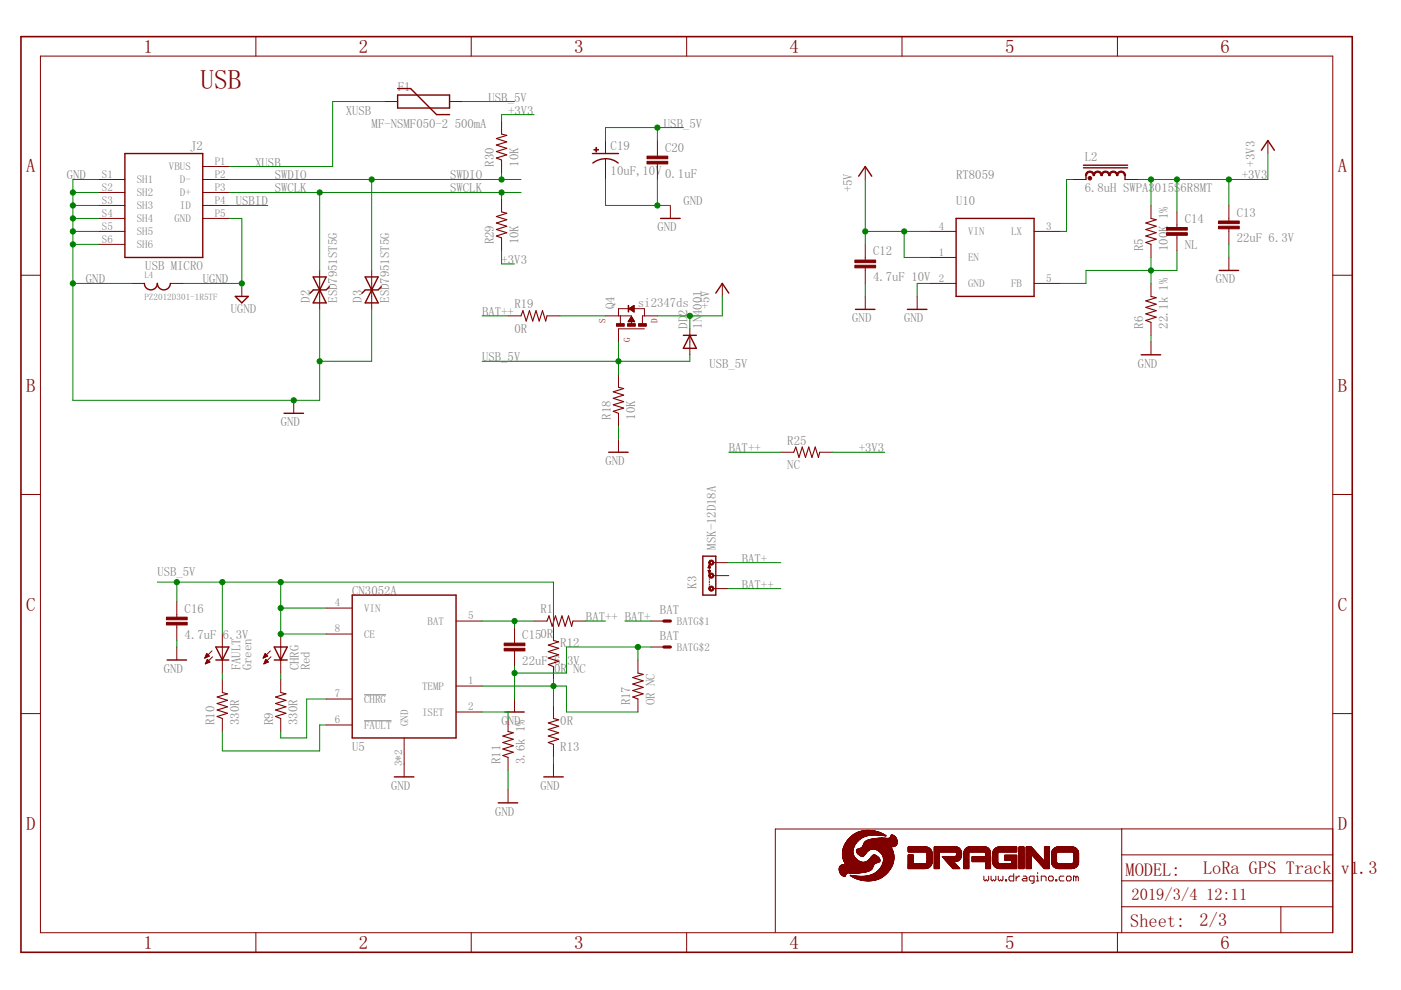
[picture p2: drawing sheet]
<svg xmlns="http://www.w3.org/2000/svg" width="297mm" height="210mm" viewBox="0 0 297 210" stroke-linecap="round" stroke-linejoin="round" font-family="sans-serif">
<defs><g id="words">
<text font-size="5.8" fill="#800000" x="42.5" y="18.8">USB</text>
<g font-size="4" fill="#800000">
<text x="30.4" y="11.3">1</text>
<text x="76.1" y="11.3">2</text>
<text x="121.7" y="11.3">3</text>
<text x="167.4" y="11.3">4</text>
<text x="213.1" y="11.3">5</text>
<text x="258.7" y="11.3">6</text>
<text x="5.5" y="36.5">A</text>
<text x="283.6" y="36.5">A</text>
<text x="5.5" y="83">B</text>
<text x="283.6" y="83">B</text>
<text x="5.5" y="129.5">C</text>
<text x="283.6" y="129.5">C</text>
<text x="5.5" y="176">D</text>
<text x="283.6" y="176">D</text>
<text x="30.4" y="201.3">1</text>
<text x="76.1" y="201.3">2</text>
<text x="121.7" y="201.3">3</text>
<text x="167.4" y="201.3">4</text>
<text x="213.1" y="201.3">5</text>
<text x="258.7" y="201.3">6</text>
</g>
<g font-size="3.9" fill="#800000">
<text x="238.6" y="185.6">MODEL:</text>
<text x="255.1" y="185.4">LoRa GPS Track</text>
<text x="284.3" y="185.4">v1.3</text>
<text x="239.6" y="196.5">Sheet:</text>
<text x="254.4" y="196.4">2/3</text>
</g>
<g font-size="3.5" fill="#800000">
<text x="239.9" y="190.9">2019/3/4</text>
<text x="255.7" y="190.9">12:11</text>
</g>
<g font-size="2.7" fill="#808080">
<text x="84.4" y="19.3">F1</text>
<text x="103.6" y="21.5">USB_5V</text>
<text x="73.3" y="24.3">XUSB</text>
<text x="78.8" y="27">MF-NSMF050-2</text>
<text x="96.4" y="27">500mA</text>
<text x="107.7" y="24.3">+3V3</text>
<text x="140.8" y="27">USB_5V</text>
<text x="40.3" y="31.7">J2</text>
<text x="54.1" y="35.3">XUSB</text>
<text x="104.7" y="35.3" transform="rotate(-90 104.7 35.3)">R30</text>
<text x="109.9" y="35.3" transform="rotate(-90 109.9 35.3)">10K</text>
<text x="129.5" y="31.9">C19</text>
<text x="141" y="32.1">C20</text>
<text x="230" y="34.1">L2</text>
<text x="266.1" y="35.3" transform="rotate(-90 266.1 35.3)">+3V3</text>
<text x="14.2" y="38.1">GND</text>
<text x="58.3" y="38.1">SWDIO</text>
<text x="58.3" y="40.8">SWCLK</text>
<text x="95.4" y="38.1">SWDIO</text>
<text x="95.4" y="40.8">SWCLK</text>
<text x="129.5" y="37.1">10uF,10V 0.1uF</text>
<text x="180.7" y="40.8" transform="rotate(-90 180.7 40.8)">+5V</text>
<text x="202.7" y="38.1">RT8059</text>
<text x="230" y="40.8">6.8uH SWPA3015S</text>
<text x="250.3" y="40.8">6R8MT</text>
<text x="263.3" y="38.1">+3V3</text>
<text x="50" y="43.6">USBID</text>
<text x="144.9" y="43.6">GND</text>
<text x="202.7" y="43.6">U10</text>
<text x="247.6" y="46.4" transform="rotate(-90 247.6 46.4)">1%</text>
<text x="251.2" y="47.3">C14</text>
<text x="262.2" y="45.9">C13</text>
<text x="104.7" y="51.8" transform="rotate(-90 104.7 51.8)">R29</text>
<text x="109.9" y="51.8" transform="rotate(-90 109.9 51.8)">10K</text>
<text x="139.4" y="49.1">GND</text>
<text x="242.4" y="53.2" transform="rotate(-90 242.4 53.2)">R5</text>
<text x="247.6" y="53.2" transform="rotate(-90 247.6 53.2)">100</text>
<text x="247.6" y="49.1" transform="rotate(-90 247.6 49.1)">K</text>
<text x="251.2" y="52.8">NL</text>
<text x="262.2" y="51.4">22uF 6.3V</text>
<text x="30.8" y="57.3">USB MICRO</text>
<text x="106.3" y="56">+3V3</text>
<text x="185.1" y="59.7">4.7uF 10V</text>
<text x="185.1" y="54.2">C12</text>
<text x="18.2" y="60.1">GND</text>
<text x="43" y="60.1">UGND</text>
<text x="65.7" y="64.2" transform="rotate(-90 65.7 64.2)">D2</text>
<text x="71.5" y="64.2" transform="rotate(-90 71.5 64.2)">ESD7951ST5G</text>
<text x="76.7" y="64.2" transform="rotate(-90 76.7 64.2)">D3</text>
<text x="82.5" y="64.2" transform="rotate(-90 82.5 64.2)">ESD7951ST5G</text>
<text x="109.1" y="65.3">R19</text>
<text x="130.3" y="65.6" transform="rotate(-90 130.3 65.6)">Q4</text>
<text x="135.3" y="65">si2347ds</text>
<text x="150.4" y="65.6" transform="rotate(-90 150.4 65.6)">+5V</text>
<text x="257.8" y="60.1">GND</text>
<text x="48.9" y="66.3">UGND</text>
<text x="102.2" y="67">BAT++</text>
<text x="109.1" y="70.6">0R</text>
<text x="145.7" y="69.7" transform="rotate(-90 145.7 69.7)">DD2</text>
<text x="148.8" y="69.7" transform="rotate(-90 148.8 69.7)">1N4001</text>
<text x="180.7" y="68.3">GND</text>
<text x="191.7" y="68.3">GND</text>
<text x="242.4" y="69.7" transform="rotate(-90 242.4 69.7)">R6</text>
<text x="247.6" y="69.7" transform="rotate(-90 247.6 69.7)">22.1k 1%</text>
<text x="102.2" y="76.6">USB_5V</text>
<text x="150.4" y="78">USB_5V</text>
<text x="241.3" y="78">GND</text>
<text x="129.5" y="89" transform="rotate(-90 129.5 89)">R18</text>
<text x="134.7" y="89" transform="rotate(-90 134.7 89)">10K</text>
<text x="59.5" y="90.4">GND</text>
<text x="154.5" y="95.9">BAT++</text>
<text x="166.9" y="94.3">R25</text>
<text x="182.1" y="95.9">+3V3</text>
<text x="128.4" y="98.6">GND</text>
<text x="166.9" y="99.5">NC</text>
<text x="151.8" y="116.5" transform="rotate(-90 151.8 116.5)">MSK-12D18A</text>
<text x="157.3" y="119.3">BAT+</text>
<text x="33.4" y="122">USB_5V</text>
<text x="147.6" y="124.8" transform="rotate(-90 147.6 124.8)">K3</text>
<text x="157.3" y="124.8">BAT++</text>
<text x="39.1" y="129.9">C16</text>
<text x="74.7" y="126.2">CN3052A</text>
<text x="114.6" y="130.1">R1</text>
<text x="124.2" y="131.7">BAT++ BAT+</text>
<text x="139.9" y="130.2">BAT</text>
<text x="39.1" y="135.4">4.7uF</text>
<text x="47.3" y="135.4">6.3V</text>
<text x="110.7" y="135.4">C150R</text>
<text x="118.8" y="137.2">R</text>
<text x="120.1" y="137.2">12</text>
<text x="139.9" y="135.7">BAT</text>
<text x="34.7" y="142.7">GND</text>
<text x="51" y="142.1" transform="rotate(-90 51 142.1)">FAULT</text>
<text x="53.3" y="142.1" transform="rotate(-90 53.3 142.1)">Green</text>
<text x="63.4" y="142.1" transform="rotate(-90 63.4 142.1)">CHRG</text>
<text x="65.7" y="142.1" transform="rotate(-90 65.7 142.1)">Red</text>
<text x="110.7" y="140.9">22uF 6.</text>
<text x="117.5" y="142.7">0R</text>
<text x="120.2" y="140.9">3V</text>
<text x="121.5" y="142.7">NC</text>
<text x="133.6" y="149.6" transform="rotate(-90 133.6 149.6)">R17</text>
<text x="138.8" y="149.6" transform="rotate(-90 138.8 149.6)">OR NC</text>
<text x="45.5" y="153.7" transform="rotate(-90 45.5 153.7)">R10</text>
<text x="50.7" y="153.7" transform="rotate(-90 50.7 153.7)">330R</text>
<text x="57.9" y="153.7" transform="rotate(-90 57.9 153.7)">R9</text>
<text x="63.1" y="153.7" transform="rotate(-90 63.1 153.7)">330R</text>
<text x="106.3" y="153.7">GND</text>
<text x="118.8" y="153.7">0R</text>
<text x="74.7" y="159.2">U5</text>
<text x="106.1" y="162" transform="rotate(-90 106.1 162)">R11</text>
<text x="111.3" y="162" transform="rotate(-90 111.3 162)">3.6k 1%</text>
<text x="118.8" y="159.2">R13</text>
<text x="82.9" y="167.5">GND</text>
<text x="114.6" y="167.5">GND</text>
<text x="105" y="173">GND</text>
</g>
<g font-size="2.3" fill="#808080">
<text x="45.5" y="34.9">P1</text>
<text x="21.6" y="37.7">S1</text>
<text x="21.6" y="40.4">S2</text>
<text x="29" y="38.9">SH1</text>
<text x="29" y="41.6">SH2</text>
<text x="35.8" y="36.1">VBUS</text>
<text x="38.1" y="41.6">D+</text>
<text x="38.1" y="38.9">D-</text>
<text x="45.5" y="40.4">P3</text>
<text x="45.5" y="37.7">P2</text>
<text x="21.6" y="43.2">S3</text>
<text x="21.6" y="45.9">S4</text>
<text x="29" y="44.4">SH3</text>
<text x="29" y="47.1">SH4</text>
<text x="37" y="47.1">GND</text>
<text x="38.1" y="44.4">ID</text>
<text x="45.5" y="45.9">P5</text>
<text x="45.5" y="43.2">P4</text>
<text x="21.6" y="48.7">S5</text>
<text x="21.6" y="51.4">S6</text>
<text x="29" y="49.9">SH5</text>
<text x="29" y="52.7">SH6</text>
<text x="199" y="48.7">4</text>
<text x="205.3" y="49.9">VIN</text>
<text x="214.4" y="49.9">LX</text>
<text x="221.8" y="48.7">3</text>
<text x="199" y="54.2">1</text>
<text x="199" y="59.7">2</text>
<text x="205.3" y="55.4">EN</text>
<text x="221.8" y="59.7">5</text>
<text x="205.3" y="60.9">GND</text>
<text x="214.4" y="60.9">FB</text>
<text x="71" y="128.5">4</text>
<text x="77.2" y="129.8">VIN</text>
<text x="99.2" y="131.3">5</text>
<text x="71" y="134">8</text>
<text x="77.2" y="135.3">CE</text>
<text x="90.7" y="132.5">BAT</text>
<text x="143.5" y="132.5">BATG$1</text>
<text x="143.5" y="138">BATG$2</text>
<text x="71" y="147.8">7</text>
<text x="77.2" y="149">CHRG</text>
<text x="89.5" y="146.3">TEMP</text>
<text x="99.2" y="145.1">1</text>
<text x="71" y="153.3">6</text>
<text x="77.2" y="154.5">FAULT</text>
<text x="86.5" y="153.9" transform="rotate(-90 86.5 153.9)">GND</text>
<text x="89.5" y="151.8">ISET</text>
<text x="99.2" y="150.6">2</text>
<text x="85.3" y="162.5" transform="rotate(-90 85.3 162.5)">3*2</text>
</g>
<g font-size="1.9" fill="#808080">
<text x="30.6" y="59">L4</text>
<text x="30.6" y="63.7">PZ2012D301-1R5TF</text>
</g>
<g font-size="1.9" fill="#800000">
<text x="128.4" y="68.5" transform="rotate(-90 128.4 68.5)">S</text>
<text x="139.4" y="68.5" transform="rotate(-90 139.4 68.5)">D</text>
<text x="133.6" y="72.5" transform="rotate(-90 133.6 72.5)">G</text>
</g>
</g></defs>
<path d="M77.2 147.3h4.7M77.2 152.8h5.8" fill="none" stroke="#808080" stroke-width=".21"/>
<g fill="none" stroke="#800000" stroke-width=".3">
<path d="M84.3 18.8h2.8l5.5 5.5h2.7M26.5 32.6h16.5v22h-16.5zM84.3 20.2h11v2.7h-11zM125.6 32.6h5.5M125.7 34.6a4.3 4.3 0 0 1 5.4 0M182.1 37.4l1.4-2.1 1.3 2.1M229.7 35h9.4M229.7 35.6h9.4M230.3 37.2v.9M238.5 37.2v.9M267.4 31.9l1.4-2.1 1.4 2.1M66.4 58.7l2.8 5.5h-2.8l2.8-5.5z"/>
<path d="M77.4 58.7h2.8l-2.8 5.5h2.8zM140.1 46.3h4.1M202.7 46.3h16.5v16.5h-16.5zM258.5 57.3h4.1M30.6 60.1a1.38 1.38 0 0 0 1.4 1.4 1.38 1.38 0 0 0 1.4-1.4 1.38 1.38 0 0 0 1.3 1.4 1.38 1.38 0 0 0 1.4-1.4M49.9 62.8h2.7l-1.3 1.4zM66.4 61.5l-.7 .7M66.4 61.5h2.8M69.8 60.8l-.6 .6M77.4 61.5l-.7 .7M77.4 61.5h2.8M80.9 60.8l-.7 .6"/>
<path d="M144.9 71.1h2.7M146.3 71.1l1.3 2.8h-2.7zM151.8 62.1l1.3-2 1.4 2M181.4 65.6h4.1M192.4 65.6h4.1M242 75.2h4.1M60.2 87.6h4.1M129.1 95.9h4.1M149 117.9h2.8v8.3h-2.8zM35.4 139.9h4.2M45.8 139.9h2.7M45.8 137.2h2.7l-1.4 2.7z"/>
<path d="M58.1 137.2h2.8l-1.4 2.7zM58.1 139.9h2.8M74.7 126.2h22v30.3h-22zM107 151h4.1M83.6 164.7h4.2M105.6 170.2h4.2M115.3 164.7h4.1"/>
</g>
<g fill="none" stroke="#800000" stroke-width=".21">
<path d="M8.6 11.9h274v185.9h-274zM54.3 7.8v4.1M99.9 7.8v4.1M145.6 7.8v4.1M191.2 7.8v4.1M236.9 7.8v4.1M21 38.1h5.5M43 38.1h5.5M43 35.3h5.5M81.6 21.5h2.7M95.3 21.5h2.8M106.3 25.7v2.7"/>
<path d="M106.3 33.9v2.8M128.4 29.8v2.8M128.4 33.7v4.4M139.4 29.8v3.3M139.4 34.8v3.3M183.5 35.3v2.8M227.5 38.1h2.8M238.5 38.1h2.8M268.8 29.8v2.8M4.4 58.4h4.2M21 49.1h5.5M21 40.8h5.5"/>
<path d="M21 46.3h5.5M21 43.6h5.5M21 51.8h5.5M43 40.8h5.5M43 46.3h5.5M43 43.6h5.5M67.8 57.3v8.3M78.8 57.3v8.3M106.3 42.2v2.7M106.3 50.4v2.8M142.1 43.6v2.7M183.5 51.8v3.3"/>
<path d="M183.5 56.8v3.3M197.2 54.6h5.5M197.2 49.1h5.5M219.2 49.1h5.5M244 43.6v2.7M244 51.8v2.8M249.5 44.9v3.3M249.5 49.9v3.3M260.5 43.6v3.3M260.5 48.5v3.3M260.5 54.6v2.7M282.6 58.4h4.1"/>
<path d="M27.9 60.1h2.7M36.1 60.1h2.8M51.3 60.1v2.7M107.7 67h2.8M116 67h2.7M128.4 67h5.5v1.8M131.1 79.4v2.7M131.5 67v1.6M133.2 68.2h1.3M133.3 68.1h1.2M133.3 68h1.2M133.3 65.4h-2.2v1.6"/>
<path d="M133.3 65.4l1.1 .7M133.3 65.4l1.1-.6v1.3M133.3 67.9h1.1M133.4 65.4h1M133.4 67.9h.9M133.4 65.5h1M133.5 67.8h.8M133.5 65.4h.9M133.5 67.7h.7M133.5 67.6h.7M133.5 65.6h.9M133.6 67.5h.6"/>
<path d="M133.6 65.3h.8M133.6 67.5h.5M133.7 65.7h.7M133.7 67.4h.3M133.7 65.2h.7M133.8 67.3h.2M133.8 67.2h.2M133.8 65.7h.6M133.8 67.2h.1M133.9 65.1h.5M133.9 67.1l.7 1.1h-1.4zM133.9 65.8h.5"/>
<path d="M134 65h.4M134 65.9h.4M134.1 65h.3M134.2 66h.2M134.2 64.9h.2M134.3 65.4h2.3v1.6M134.3 66.1h.1M134.4 64.8h.1M134.4 66.1h.1M136.6 69.7h-5.5v2.8M139.4 67h-3.2v1.6M146.3 69.7v5.5"/>
<path d="M153.1 60.1v2.7M183.5 62.8v2.8M194.5 62.8v2.8M197.2 60.1h5.5M219.2 60.1h5.5M244 60.1v2.7M244 68.3v2.8M244 72.5v2.7M62.3 84.9v2.7M131.1 87.6v2.8M131.1 93.1v2.8M165.5 95.9h2.8"/>
<path d="M173.8 95.9h2.8M4.4 104.8h4.2M150.3 120h.2M150.3 119.8h.1M150.4 119.8v1.8M150.4 119.7l.3 .7h-.6zM151.2 119.3h.4M151.8 119.3h2.7M282.6 104.8h4.1M37.5 127.6v3.3M37.5 132.5v3.3M37.5 137.2v2.7"/>
<path d="M43.5 139.4h.1M43.5 139.3h.4M43.6 139.2h.7M43.6 139h.7M43.7 138.9h.5M43.7 138.8h.3M43.8 138.6h.1M43.8 138.6l.6 .5-1 .4zM43.9 140h.2M43.9 139.8h.1M44 139.8l-.5 1M44 139.8l.5 .6-1 .4"/>
<path d="M44.9 138l-1.5 1.5M45.1 139.3l-1.6 1.5M47.1 134.4v8.3M55.8 139.4h.2M55.9 139.3h.4M56 139.2h.6M56 139h.7M56.1 138.9h.5M56.1 138.8h.3M56.2 138.6h.1M56.2 138.6l.6 .5-1 .4zM56.3 140h.2"/>
<path d="M56.3 139.8l-.4 1M56.3 139.8l.6 .6M56.3 139.8h.1M57.3 138l-1.5 1.5M57.4 139.3l-1.5 1.5M59.5 134.4v8.3M69.2 134.4h5.5M69.2 128.9h5.5M96.7 131.7h5.5M109.1 133.1v3.3M109.1 138v3.3M113.2 131.7h2.8"/>
<path d="M117.3 133.1v2.7M121.5 131.7h2.7M135.3 139.9v2.8M138 131.7h2.8M138 137.2h2.8M150.1 120.9h.6l-.3 .7zM150.2 121h.4M150.2 121.2h.4M150.2 120.2h.4M150.2 120.1h.4M150.3 121.3h.2M150.3 121.4h.2"/>
<path d="M150.4 121.6h.1M150.4 122.4v.2M150.4 122.9v.1M150.4 123.3v.2M150.4 123.8v.2M150.4 124.2v.2M151.2 122h.4M151.2 124.8h.4M151.8 122h2.7M151.8 124.8h2.7M4.4 151.3h4.2M43.6 140.6h.3"/>
<path d="M43.7 140.5h.5M43.7 140.4h.8M43.8 140.2h.6M43.8 140.1h.5M47.1 144.1v2.7M47.1 152.3v2.8M56 140.6h.2M56 140.5h.6M56.1 140.4h.8M56.2 140.2h.6M56.2 140.1h.5M56.9 140.4l-1 .4"/>
<path d="M59.5 144.1v2.7M59.5 152.3v2.8M69.2 148.2h5.5M69.2 153.7h5.5M85.7 156.5v8.2M96.7 151h5.5M96.7 145.5h5.5M107.7 152.3v2.8M109.1 148.2v2.8M117.3 141.3v2.8M117.3 149.6v2.7M117.3 157.8v2.8"/>
<path d="M135.3 148.2v2.8M282.6 151.3h4.1M107.7 160.6v2.7M107.7 167.5v2.7M117.3 162v2.7M237.8 175.7v22.1M282.6 175.7l-118.2 .1v21.9M54.3 197.8v4.1M99.9 197.8v4.1M145.6 197.8v4.1M191.2 197.8v4.1M208.6 185.8v.7l.3 .3 .2-.3 .3 .3 .2-.3v-.7"/>
<path d="M210.1 185.8v.7l.3 .3 .2-.3 .3 .3 .2-.3v-.7M211.6 185.8v.7l.3 .3 .3-.3 .2 .3 .2-.3v-.7M213.2 186.5h.2v.3h-.2zM214.9 185.3v1.5h-.7l-.3-.3v-.5l.3-.2h.7M215.4 185.8v1M216.2 185.8h-.3l-.5 .5M217 185.8h.5l.2 .2v.8h-.7l-.3-.3 .3-.2h.7M219.2 186.8h-.7l-.3-.3v-.5l.3-.2h.7v1.2l-.2 .3h-.3M219.8 186.8h.5M219.8 185.8h.2v1M220 185v.3M220.8 186.8v-1h.7l.3 .2v.8"/>
<path d="M222.3 186l.2-.2h.6l.2 .2v.5l-.2 .3h-.6l-.2-.3zM223.8 186.5h.3v.3h-.3zM225.6 185.8h-.8l-.2 .2v.5l.2 .3h.8M226.1 186l.3-.2h.4l.3 .2v.5l-.3 .3h-.4l-.3-.3zM228.1 186l-.2-.2h-.3v1M228.1 186v.8M228.1 186l.3-.2 .2 .2v.8M236.9 197.8v4.1M237.8 192.3h44.8M237.8 186.8h44.8M237.8 181.3h44.8M271.6 192.3v5.5"/>
</g>
<g fill="#800000" stroke="#800000" stroke-width=".21">
<path d="M181.3 56.2h4.4v.6h-4.4z"/>
<path d="M181.3 55.1h4.4v.6h-4.4z"/>
<path d="M258.3 48h4.4v.5h-4.4z"/>
<path d="M258.3 46.9h4.4v.5h-4.4z"/>
<path d="M247.3 49.3h4.4v.6h-4.4z"/>
<path d="M247.3 48.2h4.4v.6h-4.4z"/>
<path d="M183.6 186.7l.9 .1z"/>
<path d="M183.3 186.7l1.5 .1z"/>
<path d="M183.1 186.7h1.9z"/>
<path d="M182.9 186.6l2.3 .1z"/>
<path d="M182.8 186.6l2.6 .1z"/>
<path d="M182.6 186.6h2.9z"/>
<path d="M182.5 186.6h3.1z"/>
<path d="M182.4 186.5l3.3 .1z"/>
<path d="M182.3 186.5l3.5 .1z"/>
<path d="M182.2 186.5h3.7z"/>
<path d="M182.1 186.5h3.9z"/>
<path d="M182 186.4l4.1 .1z"/>
<path d="M181.9 186.4h4.2z"/>
<path d="M181.8 186.4h4.4z"/>
<path d="M181.8 186.4h4.5z"/>
<path d="M181.7 186.3l4.7 .1z"/>
<path d="M181.6 186.3h4.8z"/>
<path d="M181.5 186.3h5z"/>
<path d="M181.5 186.2l5 .1z"/>
<path d="M181.4 186.2h5.2z"/>
<path d="M181.3 186.2h5.3z"/>
<path d="M181.3 186.2h5.4z"/>
<path d="M181.2 186.1l5.6 .1z"/>
<path d="M181.1 186.1h5.7z"/>
<path d="M181.1 186.1h5.8z"/>
<path d="M181 186.1h5.9z"/>
<path d="M181 186l5.9 .1z"/>
<path d="M180.9 186h6.1z"/>
<path d="M180.8 185.9l6.3 .1z"/>
<path d="M180.8 185.9h6.3z"/>
<path d="M180.7 185.9h6.5z"/>
<path d="M180.7 185.8l6.5 .1z"/>
<path d="M180.6 185.8l6.6 .1z"/>
<path d="M180.6 185.8h6.7z"/>
<path d="M179 185.8h.2z"/>
<path d="M180.5 185.8h1.7z"/>
<path d="M183.1 185.8h4.2z"/>
<path d="M178.9 185.7l.3 .1z"/>
<path d="M180.5 185.7l1.3 .1z"/>
<path d="M183.5 185.7l3.8 .1z"/>
<path d="M178.8 185.7l.4 .1z"/>
<path d="M180.5 185.7l.9 .1z"/>
<path d="M183.7 185.7l3.7 .1z"/>
<path d="M178.8 185.7h.4z"/>
<path d="M180.4 185.7h.8z"/>
<path d="M183.9 185.7h3.5z"/>
<path d="M178.7 185.7h.5z"/>
<path d="M180.4 185.7h.6z"/>
<path d="M184 185.7h3.5z"/>
<path d="M178.6 185.6l.6 .1z"/>
<path d="M180.3 185.6l.4 .1z"/>
<path d="M184.2 185.6l3.3 .1z"/>
<path d="M178.6 185.6l.7 .1z"/>
<path d="M180.3 185.6l.2 .1z"/>
<path d="M184.3 185.6l3.2 .1z"/>
<path d="M178.6 185.6h.6z"/>
<path d="M180.2 185.6h.2z"/>
<path d="M184.4 185.6h3.2z"/>
<path d="M178.5 185.5l.8 .1z"/>
<path d="M184.5 185.5l3.1 .1z"/>
<path d="M184.6 185.5l3 .1z"/>
<path d="M178.5 185.5h.8z"/>
<path d="M184.7 185.5h2.9z"/>
<path d="M178.4 185.5h.9z"/>
<path d="M184.7 185.5h3z"/>
<path d="M178.4 185.4l.9 .1z"/>
<path d="M184.8 185.4l2.9 .1z"/>
<path d="M184.9 185.4l2.8 .1z"/>
<path d="M178.3 185.4h1z"/>
<path d="M185 185.4h2.8z"/>
<path d="M178.3 185.4h1.1z"/>
<path d="M178.3 185.3l1.1 .1z"/>
<path d="M185.1 185.3l2.7 .1z"/>
<path d="M178.3 185.3h1.1z"/>
<path d="M185.1 185.3h2.8z"/>
<path d="M178.2 185.3h1.2z"/>
<path d="M185.2 185.3h2.7z"/>
<path d="M178.2 185.3h1.3z"/>
<path d="M185.3 185.3h2.6z"/>
<path d="M178.2 185.2l1.3 .1z"/>
<path d="M185.3 185.2l2.6 .1z"/>
<path d="M178.2 185.2h1.3z"/>
<path d="M185.4 185.2h2.6z"/>
<path d="M178.2 185.2h1.4z"/>
<path d="M178.2 185.1l1.4 .1z"/>
<path d="M185.5 185.1l2.5 .1z"/>
<path d="M178.1 185.1h1.5z"/>
<path d="M180.8 185.1h.8z"/>
<path d="M185.5 185.1h2.5z"/>
<path d="M178.1 185.1h1.6z"/>
<path d="M180.3 185.1h1.7z"/>
<path d="M185.5 185.1h2.6z"/>
<path d="M178.1 185.1h1.7z"/>
<path d="M180 185.1h2.3z"/>
<path d="M185.6 185.1h2.5z"/>
<path d="M178.1 185l4.4 .1z"/>
<path d="M185.6 185l2.5 .1z"/>
<path d="M178.1 185h4.6z"/>
<path d="M185.7 185h2.5z"/>
<path d="M178.1 185h4.8z"/>
<path d="M178.1 184.9l4.9 .1z"/>
<path d="M185.7 184.9l2.5 .1z"/>
<path d="M178.1 184.9l5.1 .1z"/>
<path d="M185.8 184.9l2.4 .1z"/>
<path d="M178.1 184.9h5.3z"/>
<path d="M185.8 184.9h2.4z"/>
<path d="M178 184.9h5.5z"/>
<path d="M185.9 184.9h2.4z"/>
<path d="M178 184.8l5.7 .1z"/>
<path d="M185.9 184.8l2.4 .1z"/>
<path d="M178 184.8h5.7z"/>
<path d="M185.9 184.8h2.4z"/>
<path d="M178 184.8h5.9z"/>
<path d="M185.9 184.8h2.5z"/>
<path d="M178 184.7l6 .1z"/>
<path d="M186 184.7l2.4 .1z"/>
<path d="M178 184.7h6.1z"/>
<path d="M186.1 184.7h2.3z"/>
<path d="M178 184.7h6.2z"/>
<path d="M178 184.6l6.3 .1z"/>
<path d="M186.1 184.6l2.4 .1z"/>
<path d="M186.2 184.6l2.3 .1z"/>
<path d="M177.9 184.6h6.5z"/>
<path d="M186.2 184.6h2.3z"/>
<path d="M177.9 184.5l6.6 .1z"/>
<path d="M186.2 184.5l2.4 .1z"/>
<path d="M186.3 184.5l2.3 .1z"/>
<path d="M177.9 184.5h6.7z"/>
<path d="M186.3 184.5h2.3z"/>
<path d="M177.9 184.4l6.7 .1z"/>
<path d="M186.3 184.4l2.3 .1z"/>
<path d="M186.4 184.4l2.2 .1z"/>
<path d="M177.9 184.4h6.8z"/>
<path d="M186.4 184.4h2.3z"/>
<path d="M177.9 184.3l6.8 .1z"/>
<path d="M186.4 184.3l2.3 .1z"/>
<path d="M177.9 184.3l6.9 .1z"/>
<path d="M177.9 184.3h6.9z"/>
<path d="M186.5 184.3h2.2z"/>
<path d="M177.9 184.2l7 .1z"/>
<path d="M186.5 184.2l2.3 .1z"/>
<path d="M177.9 184.2h7z"/>
<path d="M186.5 184.2h2.3z"/>
<path d="M177.9 184.1l7 .1z"/>
<path d="M186.6 184.1l2.2 .1z"/>
<path d="M192.5 184.1l3.7 .1z"/>
<path d="M198.1 184.1l1 .1z"/>
<path d="M202.1 184.1l1.4 .1z"/>
<path d="M204.3 184.1l1.1 .1z"/>
<path d="M209 184.1l1 .1z"/>
<path d="M211.9 184.1l3.7 .1z"/>
<path d="M216 184.1l1.1 .1z"/>
<path d="M217.6 184.1l1 .1z"/>
<path d="M221.4 184.1l1.1 .1z"/>
<path d="M224.4 184.1l2.9 .1z"/>
<path d="M177.9 184.1h7z"/>
<path d="M186.6 184.1h2.2z"/>
<path d="M192.6 184.1h3.8z"/>
<path d="M198.1 184.1h1z"/>
<path d="M202 184.1h1.5z"/>
<path d="M204.3 184.1h1.1z"/>
<path d="M209 184.1h1z"/>
<path d="M211.7 184.1h3.9z"/>
<path d="M216 184.1h1.1z"/>
<path d="M217.6 184.1h1z"/>
<path d="M221.4 184.1h1.1z"/>
<path d="M224.1 184.1h3.4z"/>
<path d="M192.5 184.1h4.1z"/>
<path d="M211.5 184.1h4.1z"/>
<path d="M224 184.1h3.6z"/>
<path d="M192.5 184.1h4.2z"/>
<path d="M223.9 184.1h3.8z"/>
<path d="M177.9 184l7 .1z"/>
<path d="M186.6 184l2.3 .1z"/>
<path d="M192.5 184l4.2 .1z"/>
<path d="M198.1 184l1 .1z"/>
<path d="M201.9 184l1.5 .1z"/>
<path d="M204.3 184l1.1 .1z"/>
<path d="M209 184l1 .1z"/>
<path d="M211.4 184l4.2 .1z"/>
<path d="M216 184l1.1 .1z"/>
<path d="M217.6 184l1 .1z"/>
<path d="M221.3 184l1.2 .1z"/>
<path d="M223.9 184l3.9 .1z"/>
<path d="M177.9 184h7.1z"/>
<path d="M186.7 184h2.2z"/>
<path d="M192.6 184h4.2z"/>
<path d="M198.1 184h1z"/>
<path d="M201.9 184h1.5z"/>
<path d="M204.3 184h1.1z"/>
<path d="M209 184h1z"/>
<path d="M211.3 184h4.3z"/>
<path d="M216 184h1.1z"/>
<path d="M217.6 184h1z"/>
<path d="M221.3 184h1.2z"/>
<path d="M223.8 184h4.1z"/>
<path d="M178 184h7z"/>
<path d="M192.5 184h4.4z"/>
<path d="M201.8 184h1.5z"/>
<path d="M211.2 184h4.4z"/>
<path d="M221.2 184h1.3z"/>
<path d="M223.7 184h4.3z"/>
<path d="M178 183.9l7 .1z"/>
<path d="M186.7 183.9l2.2 .1z"/>
<path d="M192.6 183.9l4.4 .1z"/>
<path d="M198.1 183.9l1 .1z"/>
<path d="M201.9 183.9l1.4 .1z"/>
<path d="M204.3 183.9l1.1 .1z"/>
<path d="M209 183.9l1 .1z"/>
<path d="M211.2 183.9l4.4 .1z"/>
<path d="M216 183.9l1.1 .1z"/>
<path d="M217.6 183.9l1 .1z"/>
<path d="M221.2 183.9l1.3 .1z"/>
<path d="M223.6 183.9l4.4 .1z"/>
<path d="M178 183.9h7z"/>
<path d="M186.8 183.9h2.2z"/>
<path d="M192.5 183.9h4.5z"/>
<path d="M198.1 183.9h1z"/>
<path d="M201.8 183.9h1.5z"/>
<path d="M204.3 183.9h1.1z"/>
<path d="M209 183.9h1z"/>
<path d="M211.1 183.9h4.5z"/>
<path d="M216 183.9h1.1z"/>
<path d="M217.6 183.9h1z"/>
<path d="M221.2 183.9h1.3z"/>
<path d="M223.6 183.9h4.4z"/>
<path d="M192.6 183.9h4.4z"/>
<path d="M201.8 183.9h1.4z"/>
<path d="M221.1 183.9h1.4z"/>
<path d="M223.6 183.9h4.5z"/>
<path d="M178 183.8l7 .1z"/>
<path d="M186.8 183.8l2.2 .1z"/>
<path d="M192.5 183.8l4.6 .1z"/>
<path d="M198.1 183.8l1 .1z"/>
<path d="M201.8 183.8l1.4 .1z"/>
<path d="M204.3 183.8l1.1 .1z"/>
<path d="M209 183.8l1 .1z"/>
<path d="M211 183.8l4.6 .1z"/>
<path d="M216 183.8l1.1 .1z"/>
<path d="M217.6 183.8l1 .1z"/>
<path d="M221.1 183.8l1.4 .1z"/>
<path d="M223.5 183.8l4.6 .1z"/>
<path d="M178 183.8l7.1 .1z"/>
<path d="M192.6 183.8l4.5 .1z"/>
<path d="M201.7 183.8l1.5 .1z"/>
<path d="M223.5 183.8l4.7 .1z"/>
<path d="M178 183.8h7.1z"/>
<path d="M186.8 183.8h2.2z"/>
<path d="M192.5 183.8h4.6z"/>
<path d="M198.1 183.8h1z"/>
<path d="M201.7 183.8h1.5z"/>
<path d="M204.3 183.8h1.1z"/>
<path d="M209 183.8h1z"/>
<path d="M211 183.8h4.6z"/>
<path d="M216 183.8h1.1z"/>
<path d="M217.6 183.8h1z"/>
<path d="M221.1 183.8h1.4z"/>
<path d="M223.4 183.8h4.8z"/>
<path d="M192.6 183.8h4.6z"/>
<path d="M210.9 183.8h4.7z"/>
<path d="M178.1 183.7l7 .1z"/>
<path d="M186.9 183.7l2.1 .1z"/>
<path d="M192.5 183.7l4.7 .1z"/>
<path d="M198.1 183.7l1 .1z"/>
<path d="M201.7 183.7l1.4 .1z"/>
<path d="M204.3 183.7l1.1 .1z"/>
<path d="M209 183.7l1 .1z"/>
<path d="M210.9 183.7l4.7 .1z"/>
<path d="M216 183.7l1.1 .1z"/>
<path d="M217.6 183.7l1 .1z"/>
<path d="M221.1 183.7l1.4 .1z"/>
<path d="M223.4 183.7l4.9 .1z"/>
<path d="M178.1 183.7h7z"/>
<path d="M186.9 183.7h2.2z"/>
<path d="M192.5 183.7h4.7z"/>
<path d="M198.1 183.7h1z"/>
<path d="M201.6 183.7h1.5z"/>
<path d="M204.3 183.7h1.1z"/>
<path d="M209 183.7h1z"/>
<path d="M210.9 183.7h4.7z"/>
<path d="M216 183.7h1.1z"/>
<path d="M217.6 183.7h1z"/>
<path d="M221 183.7h1.5z"/>
<path d="M223.4 183.7h4.9z"/>
<path d="M192.6 183.7h4.7z"/>
<path d="M223.3 183.7h5z"/>
<path d="M178.1 183.6l7 .1z"/>
<path d="M186.9 183.6l2.2 .1z"/>
<path d="M192.5 183.6l4.8 .1z"/>
<path d="M198.1 183.6l1 .1z"/>
<path d="M201.6 183.6l1.5 .1z"/>
<path d="M204.3 183.6l1.1 .1z"/>
<path d="M209 183.6l1 .1z"/>
<path d="M210.8 183.6l4.8 .1z"/>
<path d="M216 183.6l1.1 .1z"/>
<path d="M217.6 183.6l1 .1z"/>
<path d="M221 183.6l1.5 .1z"/>
<path d="M223.3 183.6l5 .1z"/>
<path d="M201.6 183.6l1.4 .1z"/>
<path d="M220.9 183.6l1.6 .1z"/>
<path d="M223.3 183.6l5.1 .1z"/>
<path d="M178.2 183.6h6.9z"/>
<path d="M187 183.6h2.1z"/>
<path d="M192.5 183.6h4.8z"/>
<path d="M198.1 183.6h1z"/>
<path d="M201.5 183.6h1.5z"/>
<path d="M204.3 183.6h1.1z"/>
<path d="M209 183.6h1z"/>
<path d="M210.8 183.6h4.8z"/>
<path d="M216 183.6h1.1z"/>
<path d="M217.6 183.6h1z"/>
<path d="M220.9 183.6h1.6z"/>
<path d="M223.3 183.6h5.1z"/>
<path d="M178.2 183.6h7z"/>
<path d="M192.6 183.6h4.7z"/>
<path d="M223.2 183.6h5.2z"/>
<path d="M178.2 183.5l7 .1z"/>
<path d="M187 183.5l2.1 .1z"/>
<path d="M192.5 183.5l4.9 .1z"/>
<path d="M198.1 183.5l1 .1z"/>
<path d="M201.5 183.5l1.5 .1z"/>
<path d="M204.3 183.5l1.1 .1z"/>
<path d="M209 183.5l1 .1z"/>
<path d="M210.7 183.5l4.9 .1z"/>
<path d="M216 183.5l1.1 .1z"/>
<path d="M217.6 183.5l1 .1z"/>
<path d="M220.9 183.5l1.6 .1z"/>
<path d="M223.2 183.5l5.2 .1z"/>
<path d="M192.6 183.5l4.8 .1z"/>
<path d="M201.5 183.5l1.4 .1z"/>
<path d="M223.2 183.5l5.3 .1z"/>
<path d="M178.3 183.5h6.9z"/>
<path d="M187 183.5h2.2z"/>
<path d="M192.6 183.5h4.8z"/>
<path d="M198.1 183.5h1z"/>
<path d="M201.4 183.5h1.5z"/>
<path d="M204.3 183.5h1.1z"/>
<path d="M209 183.5h1z"/>
<path d="M210.7 183.5h4.9z"/>
<path d="M216 183.5h1.1z"/>
<path d="M217.6 183.5h1z"/>
<path d="M220.8 183.5h1.7z"/>
<path d="M223.2 183.5h5.3z"/>
<path d="M178.4 183.4l6.8 .1z"/>
<path d="M187 183.4l2.2 .1z"/>
<path d="M192.5 183.4l4.9 .1z"/>
<path d="M198.1 183.4l1 .1z"/>
<path d="M201.4 183.4l1.5 .1z"/>
<path d="M204.3 183.4l1.1 .1z"/>
<path d="M209 183.4l1 .1z"/>
<path d="M210.7 183.4l4.9 .1z"/>
<path d="M216 183.4l1.1 .1z"/>
<path d="M217.6 183.4l1 .1z"/>
<path d="M220.8 183.4l1.7 .1z"/>
<path d="M223.1 183.4l5.4 .1z"/>
<path d="M201.4 183.4l1.4 .1z"/>
<path d="M220.7 183.4l1.8 .1z"/>
<path d="M178.5 183.4h6.7z"/>
<path d="M187 183.4h2.2z"/>
<path d="M192.6 183.4h4.9z"/>
<path d="M198.1 183.4h1z"/>
<path d="M201.4 183.4h1.4z"/>
<path d="M204.3 183.4h1.1z"/>
<path d="M209 183.4h1z"/>
<path d="M210.7 183.4h4.9z"/>
<path d="M216 183.4h1.1z"/>
<path d="M217.6 183.4h1z"/>
<path d="M220.7 183.4h1.8z"/>
<path d="M223.1 183.4h5.4z"/>
<path d="M178.6 183.3l6.7 .1z"/>
<path d="M187 183.3l2.2 .1z"/>
<path d="M192.6 183.3l4.9 .1z"/>
<path d="M198.1 183.3l1 .1z"/>
<path d="M201.3 183.3l1.5 .1z"/>
<path d="M204.3 183.3l1.1 .1z"/>
<path d="M209 183.3l1 .1z"/>
<path d="M210.7 183.3l4.9 .1z"/>
<path d="M216 183.3l1.1 .1z"/>
<path d="M217.6 183.3l1 .1z"/>
<path d="M220.7 183.3l1.8 .1z"/>
<path d="M223.1 183.3l5.4 .1z"/>
<path d="M178.7 183.3l6.6 .1z"/>
<path d="M187.1 183.3l2.2 .1z"/>
<path d="M210.6 183.3l5 .1z"/>
<path d="M223.1 183.3l5.5 .1z"/>
<path d="M179.3 183.3h6z"/>
<path d="M187.1 183.3h2.2z"/>
<path d="M192.6 183.3h4.9z"/>
<path d="M198.1 183.3h1z"/>
<path d="M201.3 183.3h1.4z"/>
<path d="M204.3 183.3h1.1z"/>
<path d="M209 183.3h1z"/>
<path d="M210.6 183.3h5z"/>
<path d="M216 183.3h1.1z"/>
<path d="M217.6 183.3h1z"/>
<path d="M220.6 183.3h1.9z"/>
<path d="M223.1 183.3h5.5z"/>
<path d="M192.5 183.3h5z"/>
<path d="M179.3 183.2l6.1 .1z"/>
<path d="M187.1 183.2l2.2 .1z"/>
<path d="M192.5 183.2l5 .1z"/>
<path d="M198.1 183.2l1 .1z"/>
<path d="M201.2 183.2l1.5 .1z"/>
<path d="M204.3 183.2l1.1 .1z"/>
<path d="M209 183.2l1 .1z"/>
<path d="M210.6 183.2l5 .1z"/>
<path d="M216 183.2l1.1 .1z"/>
<path d="M217.6 183.2l1 .1z"/>
<path d="M220.6 183.2l1.9 .1z"/>
<path d="M223.1 183.2l5.5 .1z"/>
<path d="M179.3 183.2h6.1z"/>
<path d="M187.1 183.2h2.2z"/>
<path d="M192.6 183.2h4.9z"/>
<path d="M198.1 183.2h1z"/>
<path d="M201.2 183.2h1.4z"/>
<path d="M204.3 183.2h1.1z"/>
<path d="M209 183.2h1z"/>
<path d="M210.6 183.2h5z"/>
<path d="M216 183.2h1.1z"/>
<path d="M217.6 183.2h1z"/>
<path d="M220.6 183.2h1.9z"/>
<path d="M223 183.2h5.6z"/>
<path d="M179.2 183.2h6.2z"/>
<path d="M220.5 183.2h2z"/>
<path d="M179.2 183.1l6.2 .1z"/>
<path d="M187.1 183.1l2.2 .1z"/>
<path d="M192.6 183.1l4.9 .1z"/>
<path d="M198.1 183.1l1 .1z"/>
<path d="M201.1 183.1l1.5 .1z"/>
<path d="M204.3 183.1l1.1 .1z"/>
<path d="M209 183.1l1 .1z"/>
<path d="M210.5 183.1l5.1 .1z"/>
<path d="M216 183.1l1.1 .1z"/>
<path d="M217.6 183.1l1 .1z"/>
<path d="M220.5 183.1l2 .1z"/>
<path d="M223 183.1l5.6 .1z"/>
<path d="M179.2 183.1h6.3z"/>
<path d="M187.2 183.1h2.1z"/>
<path d="M192.6 183.1h5z"/>
<path d="M198.1 183.1h1z"/>
<path d="M201.1 183.1h1.5z"/>
<path d="M204.3 183.1h1.1z"/>
<path d="M209 183.1h1z"/>
<path d="M210.5 183.1h5.1z"/>
<path d="M216 183.1h1.1z"/>
<path d="M217.6 183.1h1z"/>
<path d="M220.5 183.1h2z"/>
<path d="M223 183.1h5.6z"/>
<path d="M192.6 183.1h1z"/>
<path d="M196.2 183.1h1.4z"/>
<path d="M201.1 183.1h1.4z"/>
<path d="M210.5 183.1h1.4z"/>
<path d="M214.5 183.1h1.1z"/>
<path d="M223 183.1h1.4z"/>
<path d="M227.3 183.1h1.3z"/>
<path d="M179.2 183l6.3 .1z"/>
<path d="M187.2 183l2.1 .1z"/>
<path d="M192.6 183l1 .1z"/>
<path d="M196.3 183l1.3 .1z"/>
<path d="M198.1 183l1 .1z"/>
<path d="M201.1 183l1.4 .1z"/>
<path d="M204.3 183l1.1 .1z"/>
<path d="M209 183l1 .1z"/>
<path d="M210.5 183l1.3 .1z"/>
<path d="M214.5 183l1.1 .1z"/>
<path d="M216 183l1.1 .1z"/>
<path d="M217.6 183l1 .1z"/>
<path d="M220.4 183l2.1 .1z"/>
<path d="M223 183l1.3 .1z"/>
<path d="M227.4 183l1.2 .1z"/>
<path d="M179.2 183h6.4z"/>
<path d="M187.2 183h2.2z"/>
<path d="M192.6 183h1z"/>
<path d="M196.4 183h1.2z"/>
<path d="M198.1 183h1z"/>
<path d="M201 183h1.5z"/>
<path d="M204.3 183h1.1z"/>
<path d="M209 183h1z"/>
<path d="M210.5 183h1.2z"/>
<path d="M214.5 183h1.1z"/>
<path d="M216 183h1.1z"/>
<path d="M217.6 183h1z"/>
<path d="M220.4 183h2.1z"/>
<path d="M223 183h1.2z"/>
<path d="M227.5 183h1.2z"/>
<path d="M179.2 183h6.5z"/>
<path d="M179.1 183h6.6z"/>
<path d="M196.5 183h1.1z"/>
<path d="M210.5 183h1.1z"/>
<path d="M220.3 183h2.2z"/>
<path d="M223 183h1.1z"/>
<path d="M179.1 182.9l6.7 .1z"/>
<path d="M187.2 182.9l2.2 .1z"/>
<path d="M192.6 182.9l1 .1z"/>
<path d="M196.5 182.9l1.1 .1z"/>
<path d="M198.1 182.9l1 .1z"/>
<path d="M200.9 182.9l1.5 .1z"/>
<path d="M204.3 182.9l1.1 .1z"/>
<path d="M209 182.9l1 .1z"/>
<path d="M210.5 182.9l1.1 .1z"/>
<path d="M214.5 182.9l1.1 .1z"/>
<path d="M216 182.9l1.1 .1z"/>
<path d="M217.6 182.9l1 .1z"/>
<path d="M220.3 182.9l2.2 .1z"/>
<path d="M223 182.9l1.1 .1z"/>
<path d="M227.5 182.9l1.2 .1z"/>
<path d="M179.1 182.9h6.8z"/>
<path d="M187.2 182.9h2.2z"/>
<path d="M192.6 182.9h1z"/>
<path d="M196.5 182.9h1.1z"/>
<path d="M198.1 182.9h1z"/>
<path d="M201 182.9h1.4z"/>
<path d="M204.3 182.9h1.1z"/>
<path d="M209 182.9h1z"/>
<path d="M210.5 182.9h1.1z"/>
<path d="M214.5 182.9h1.1z"/>
<path d="M216 182.9h1.1z"/>
<path d="M217.6 182.9h1z"/>
<path d="M220.3 182.9h2.2z"/>
<path d="M223 182.9h1.1z"/>
<path d="M227.6 182.9h1.1z"/>
<path d="M179.1 182.9h6.9z"/>
<path d="M200.9 182.9h1.5z"/>
<path d="M179.1 182.9h7z"/>
<path d="M187.3 182.9h2.1z"/>
<path d="M196.6 182.9h1z"/>
<path d="M200.9 182.9h1.4z"/>
<path d="M223 182.9h1z"/>
<path d="M179.1 182.8l7.1 .1z"/>
<path d="M187.2 182.8l2.2 .1z"/>
<path d="M192.6 182.8l1 .1z"/>
<path d="M196.6 182.8l1 .1z"/>
<path d="M198.1 182.8l1 .1z"/>
<path d="M200.9 182.8l1.4 .1z"/>
<path d="M204.3 182.8l1.1 .1z"/>
<path d="M209 182.8l1 .1z"/>
<path d="M210.5 182.8l1.1 .1z"/>
<path d="M214.5 182.8l1.1 .1z"/>
<path d="M216 182.8l1.1 .1z"/>
<path d="M217.6 182.8l1 .1z"/>
<path d="M220.3 182.8l2.2 .1z"/>
<path d="M223 182.8l1 .1z"/>
<path d="M227.6 182.8l1.1 .1z"/>
<path d="M179 182.8h3.9z"/>
<path d="M183.2 182.8h3z"/>
<path d="M187.2 182.8h2.2z"/>
<path d="M192.6 182.8h1z"/>
<path d="M196.6 182.8h1z"/>
<path d="M198.1 182.8h1z"/>
<path d="M200.9 182.8h1.4z"/>
<path d="M204.3 182.8h1.1z"/>
<path d="M209 182.8h1z"/>
<path d="M210.5 182.8h1.1z"/>
<path d="M214.5 182.8h1.1z"/>
<path d="M216 182.8h1.1z"/>
<path d="M217.6 182.8h1z"/>
<path d="M220.2 182.8h2.3z"/>
<path d="M223 182.8h1z"/>
<path d="M227.6 182.8h1.1z"/>
<path d="M179 182.8h3.7z"/>
<path d="M183.4 182.8h2.9z"/>
<path d="M200.8 182.8h1.4z"/>
<path d="M210.5 182.8h1z"/>
<path d="M179 182.7l3.6 .1z"/>
<path d="M183.5 182.7l2.9 .1z"/>
<path d="M187.3 182.7l2.1 .1z"/>
<path d="M192.6 182.7l1 .1z"/>
<path d="M196.6 182.7l1 .1z"/>
<path d="M198.1 182.7l1 .1z"/>
<path d="M200.8 182.7l1.4 .1z"/>
<path d="M204.3 182.7l1.1 .1z"/>
<path d="M209 182.7l1 .1z"/>
<path d="M210.5 182.7l1 .1z"/>
<path d="M214.5 182.7l1.1 .1z"/>
<path d="M216 182.7l1.1 .1z"/>
<path d="M217.6 182.7l1 .1z"/>
<path d="M220.2 182.7l2.3 .1z"/>
<path d="M222.9 182.7l1.1 .1z"/>
<path d="M227.6 182.7l1.1 .1z"/>
<path d="M179 182.7l3.5 .1z"/>
<path d="M183.6 182.7l2.8 .1z"/>
<path d="M200.7 182.7l1.5 .1z"/>
<path d="M220.1 182.7l2.4 .1z"/>
<path d="M179 182.7h3.4z"/>
<path d="M183.6 182.7h2.9z"/>
<path d="M187.3 182.7h2.1z"/>
<path d="M192.6 182.7h1z"/>
<path d="M196.6 182.7h1z"/>
<path d="M198.1 182.7h1z"/>
<path d="M200.7 182.7h1.5z"/>
<path d="M204.3 182.7h1.1z"/>
<path d="M209 182.7h1z"/>
<path d="M210.5 182.7h1z"/>
<path d="M214.5 182.7h1.1z"/>
<path d="M216 182.7h1.1z"/>
<path d="M217.6 182.7h1z"/>
<path d="M220.1 182.7h2.4z"/>
<path d="M222.9 182.7h1.1z"/>
<path d="M227.6 182.7h1.1z"/>
<path d="M183.7 182.7h2.8z"/>
<path d="M206.1 182.7h3.9z"/>
<path d="M179 182.6l3.3 .1z"/>
<path d="M183.7 182.6l2.8 .1z"/>
<path d="M187.3 182.6l2.1 .1z"/>
<path d="M192.6 182.6l1 .1z"/>
<path d="M196.6 182.6l1 .1z"/>
<path d="M198.1 182.6l1 .1z"/>
<path d="M200.7 182.6l2 .1z"/>
<path d="M204.3 182.6l1.1 .1z"/>
<path d="M206.1 182.6l3.9 .1z"/>
<path d="M210.5 182.6l1 .1z"/>
<path d="M214.5 182.6l1.1 .1z"/>
<path d="M216 182.6l1.1 .1z"/>
<path d="M217.6 182.6l1 .1z"/>
<path d="M220 182.6l2.5 .1z"/>
<path d="M222.9 182.6l1.1 .1z"/>
<path d="M227.6 182.6l1.1 .1z"/>
<path d="M179 182.6h3.2z"/>
<path d="M183.8 182.6h2.7z"/>
<path d="M187.3 182.6h2.2z"/>
<path d="M192.6 182.6h1z"/>
<path d="M196.6 182.6h1z"/>
<path d="M198.1 182.6h1z"/>
<path d="M200.7 182.6h2.2z"/>
<path d="M204.3 182.6h1.1z"/>
<path d="M206.1 182.6h3.9z"/>
<path d="M210.5 182.6h1z"/>
<path d="M214.5 182.6h1.1z"/>
<path d="M216 182.6h1.1z"/>
<path d="M217.6 182.6h1z"/>
<path d="M220 182.6h1.4z"/>
<path d="M221.4 182.6h1.1z"/>
<path d="M222.9 182.6h1.1z"/>
<path d="M227.6 182.6h1.1z"/>
<path d="M178.9 182.6h3.3z"/>
<path d="M200.6 182.6h2.4z"/>
<path d="M178.9 182.5l3.2 .1z"/>
<path d="M183.9 182.5l2.7 .1z"/>
<path d="M187.3 182.5l2.2 .1z"/>
<path d="M192.6 182.5l1 .1z"/>
<path d="M196.6 182.5l1 .1z"/>
<path d="M198.1 182.5l1 .1z"/>
<path d="M200.6 182.5l2.5 .1z"/>
<path d="M204.3 182.5l1.1 .1z"/>
<path d="M206.1 182.5l3.9 .1z"/>
<path d="M210.5 182.5l1 .1z"/>
<path d="M214.5 182.5l1.1 .1z"/>
<path d="M216 182.5l1.1 .1z"/>
<path d="M217.6 182.5l1 .1z"/>
<path d="M220 182.5l1.3 .1z"/>
<path d="M221.4 182.5l1.1 .1z"/>
<path d="M222.9 182.5l1.1 .1z"/>
<path d="M227.6 182.5l1.1 .1z"/>
<path d="M178.9 182.5h3.1z"/>
<path d="M184 182.5h2.6z"/>
<path d="M187.3 182.5h2.2z"/>
<path d="M192.6 182.5h1z"/>
<path d="M196.6 182.5h1z"/>
<path d="M198.1 182.5h1z"/>
<path d="M200.6 182.5h2.6z"/>
<path d="M204.3 182.5h1.1z"/>
<path d="M206.1 182.5h3.9z"/>
<path d="M210.5 182.5h1z"/>
<path d="M214.5 182.5h1.1z"/>
<path d="M216 182.5h1.1z"/>
<path d="M217.6 182.5h1z"/>
<path d="M219.9 182.5h1.4z"/>
<path d="M221.4 182.5h1.1z"/>
<path d="M222.9 182.5h1.1z"/>
<path d="M227.6 182.5h1.1z"/>
<path d="M200.5 182.5h2.7z"/>
<path d="M178.9 182.4l3 .1z"/>
<path d="M184.1 182.4l2.5 .1z"/>
<path d="M187.3 182.4l2.2 .1z"/>
<path d="M192.6 182.4l1 .1z"/>
<path d="M196.6 182.4l1 .1z"/>
<path d="M198.1 182.4l1 .1z"/>
<path d="M200.5 182.4l2.8 .1z"/>
<path d="M204.3 182.4l1.1 .1z"/>
<path d="M206.1 182.4l3.9 .1z"/>
<path d="M210.5 182.4l1 .1z"/>
<path d="M214.5 182.4l1.1 .1z"/>
<path d="M216 182.4l1.1 .1z"/>
<path d="M217.6 182.4l1 .1z"/>
<path d="M219.9 182.4l1.4 .1z"/>
<path d="M221.4 182.4l1.1 .1z"/>
<path d="M222.9 182.4l1.1 .1z"/>
<path d="M227.6 182.4l1.1 .1z"/>
<path d="M178.9 182.4h3z"/>
<path d="M184.1 182.4h2.5z"/>
<path d="M187.3 182.4h2.2z"/>
<path d="M192.6 182.4h1z"/>
<path d="M196.6 182.4h1z"/>
<path d="M198.1 182.4h1z"/>
<path d="M200.5 182.4h2.8z"/>
<path d="M204.3 182.4h1.1z"/>
<path d="M206.1 182.4h3.9z"/>
<path d="M210.5 182.4h1z"/>
<path d="M214.5 182.4h1.1z"/>
<path d="M216 182.4h1.1z"/>
<path d="M217.6 182.4h1z"/>
<path d="M219.8 182.4h1.4z"/>
<path d="M221.4 182.4h1.1z"/>
<path d="M222.9 182.4h1.1z"/>
<path d="M227.6 182.4h1.1z"/>
<path d="M178.9 182.4h2.9z"/>
<path d="M200.4 182.4h3z"/>
<path d="M213 182.4h2.6z"/>
<path d="M178.9 182.3l2.9 .1z"/>
<path d="M184.2 182.3l2.4 .1z"/>
<path d="M187.3 182.3l2.2 .1z"/>
<path d="M192.6 182.3l1 .1z"/>
<path d="M196.6 182.3l1 .1z"/>
<path d="M198.1 182.3l1 .1z"/>
<path d="M200.4 182.3l3 .1z"/>
<path d="M204.3 182.3l1.1 .1z"/>
<path d="M206.1 182.3l3.9 .1z"/>
<path d="M210.5 182.3l1 .1z"/>
<path d="M213 182.3l2.6 .1z"/>
<path d="M216 182.3l1.1 .1z"/>
<path d="M217.6 182.3l1 .1z"/>
<path d="M219.8 182.3l1.4 .1z"/>
<path d="M221.4 182.3l1.1 .1z"/>
<path d="M222.9 182.3l1.1 .1z"/>
<path d="M227.6 182.3l1.1 .1z"/>
<path d="M178.8 182.3l3 .1z"/>
<path d="M184.2 182.3l2.3 .1z"/>
<path d="M219.8 182.3l1.3 .1z"/>
<path d="M178.8 182.3h2.9z"/>
<path d="M184.2 182.3h2.3z"/>
<path d="M187.3 182.3h2.2z"/>
<path d="M192.6 182.3h1z"/>
<path d="M196.6 182.3h1z"/>
<path d="M198.1 182.3h1z"/>
<path d="M200.4 182.3h3.1z"/>
<path d="M204.3 182.3h1.1z"/>
<path d="M206.1 182.3h3.9z"/>
<path d="M210.5 182.3h1z"/>
<path d="M213 182.3h2.6z"/>
<path d="M216 182.3h1.1z"/>
<path d="M217.6 182.3h1z"/>
<path d="M219.8 182.3h1.3z"/>
<path d="M221.4 182.3h1.1z"/>
<path d="M222.9 182.3h1.1z"/>
<path d="M227.6 182.3h1.1z"/>
<path d="M178.8 182.2l2.9 .1z"/>
<path d="M184.3 182.2l2.2 .1z"/>
<path d="M187.3 182.2l2.2 .1z"/>
<path d="M192.6 182.2l1 .1z"/>
<path d="M196.6 182.2l1 .1z"/>
<path d="M198.1 182.2l1 .1z"/>
<path d="M200.3 182.2l3.2 .1z"/>
<path d="M204.3 182.2l1.1 .1z"/>
<path d="M206.1 182.2l3.9 .1z"/>
<path d="M210.5 182.2l1 .1z"/>
<path d="M213 182.2l2.6 .1z"/>
<path d="M216 182.2l1.1 .1z"/>
<path d="M217.6 182.2l1 .1z"/>
<path d="M219.7 182.2l1.4 .1z"/>
<path d="M221.4 182.2l1.1 .1z"/>
<path d="M222.9 182.2l1.1 .1z"/>
<path d="M227.6 182.2l1.1 .1z"/>
<path d="M219.7 182.2l1.3 .1z"/>
<path d="M178.8 182.2h2.8z"/>
<path d="M184.3 182.2h2.2z"/>
<path d="M187.3 182.2h2.2z"/>
<path d="M192.6 182.2h1z"/>
<path d="M196.6 182.2h1z"/>
<path d="M198.1 182.2h1z"/>
<path d="M200.3 182.2h3.2z"/>
<path d="M204.3 182.2h1.1z"/>
<path d="M206.1 182.2h3.9z"/>
<path d="M210.5 182.2h1z"/>
<path d="M213 182.2h2.6z"/>
<path d="M216 182.2h1.1z"/>
<path d="M217.6 182.2h1z"/>
<path d="M219.7 182.2h1.4z"/>
<path d="M221.4 182.2h1.1z"/>
<path d="M222.9 182.2h1.1z"/>
<path d="M227.6 182.2h1.1z"/>
<path d="M200.3 182.2h3.3z"/>
<path d="M219.6 182.2h1.4z"/>
<path d="M178.8 182.1l2.8 .1z"/>
<path d="M184.4 182.1l2.1 .1z"/>
<path d="M187.3 182.1l2.2 .1z"/>
<path d="M192.6 182.1l1 .1z"/>
<path d="M196.6 182.1l1 .1z"/>
<path d="M198.1 182.1l1 .1z"/>
<path d="M200.3 182.1l3.3 .1z"/>
<path d="M204.3 182.1l1.1 .1z"/>
<path d="M206.1 182.1l3.9 .1z"/>
<path d="M210.5 182.1l1 .1z"/>
<path d="M213 182.1l2.6 .1z"/>
<path d="M216 182.1l1.1 .1z"/>
<path d="M217.6 182.1l1 .1z"/>
<path d="M219.6 182.1l1.4 .1z"/>
<path d="M221.4 182.1l1.1 .1z"/>
<path d="M222.9 182.1l1.1 .1z"/>
<path d="M227.6 182.1l1.1 .1z"/>
<path d="M178.8 182.1h2.7z"/>
<path d="M184.4 182.1h2.1z"/>
<path d="M187.3 182.1h2.2z"/>
<path d="M192.6 182.1h1z"/>
<path d="M196.6 182.1h1z"/>
<path d="M198.1 182.1h1z"/>
<path d="M200.2 182.1h3.4z"/>
<path d="M204.3 182.1h1.1z"/>
<path d="M206.1 182.1h3.9z"/>
<path d="M210.5 182.1h1z"/>
<path d="M213 182.1h2.6z"/>
<path d="M216 182.1h1.1z"/>
<path d="M217.6 182.1h1z"/>
<path d="M219.6 182.1h1.4z"/>
<path d="M221.4 182.1h1.1z"/>
<path d="M222.9 182.1h1.1z"/>
<path d="M227.6 182.1h1.1z"/>
<path d="M219.5 182.1h1.4z"/>
<path d="M184.5 182.1h2z"/>
<path d="M219.6 182.1h1.3z"/>
<path d="M178.7 182l2.7 .1z"/>
<path d="M184.4 182l2 .1z"/>
<path d="M187.3 182l2.2 .1z"/>
<path d="M192.6 182l1 .1z"/>
<path d="M196.6 182l1 .1z"/>
<path d="M198.1 182l1 .1z"/>
<path d="M200.1 182l3.5 .1z"/>
<path d="M204.3 182l1.1 .1z"/>
<path d="M206.1 182l3.9 .1z"/>
<path d="M210.5 182l1 .1z"/>
<path d="M213 182l2.6 .1z"/>
<path d="M216 182l1.1 .1z"/>
<path d="M217.6 182l1 .1z"/>
<path d="M219.5 182l1.4 .1z"/>
<path d="M221.4 182l1.1 .1z"/>
<path d="M222.9 182l1.1 .1z"/>
<path d="M227.6 182l1.1 .1z"/>
<path d="M178.7 182h2.7z"/>
<path d="M184.5 182h1.9z"/>
<path d="M187.3 182h2.2z"/>
<path d="M192.6 182h1z"/>
<path d="M196.6 182h1z"/>
<path d="M198.1 182h1z"/>
<path d="M200.1 182h3.6z"/>
<path d="M204.3 182h1.1z"/>
<path d="M206.1 182h3.9z"/>
<path d="M210.5 182h1z"/>
<path d="M213 182h2.6z"/>
<path d="M216 182h1.1z"/>
<path d="M217.6 182h1z"/>
<path d="M219.5 182h1.4z"/>
<path d="M221.4 182h1.1z"/>
<path d="M222.9 182h1.1z"/>
<path d="M227.6 182h1.1z"/>
<path d="M178.8 182h2.6z"/>
<path d="M219.5 182h1.3z"/>
<path d="M178.8 181.9l2.6 .1z"/>
<path d="M184.5 181.9l1.9 .1z"/>
<path d="M187.3 181.9l2.2 .1z"/>
<path d="M192.6 181.9l1 .1z"/>
<path d="M196.6 181.9l1 .1z"/>
<path d="M198.1 181.9l1 .1z"/>
<path d="M200.1 181.9l3.6 .1z"/>
<path d="M204.3 181.9l1.1 .1z"/>
<path d="M206.1 181.9l3.9 .1z"/>
<path d="M210.5 181.9l1 .1z"/>
<path d="M213 181.9l2.6 .1z"/>
<path d="M216 181.9l1.1 .1z"/>
<path d="M217.6 181.9l1 .1z"/>
<path d="M219.4 181.9l1.4 .1z"/>
<path d="M221.4 181.9l1.1 .1z"/>
<path d="M222.9 181.9l1.1 .1z"/>
<path d="M227.6 181.9l1.1 .1z"/>
<path d="M178.7 181.9h2.7z"/>
<path d="M184.5 181.9h1.9z"/>
<path d="M187.3 181.9h2.2z"/>
<path d="M192.6 181.9h1z"/>
<path d="M196.6 181.9h1z"/>
<path d="M198.1 181.9h1z"/>
<path d="M200 181.9h3.7z"/>
<path d="M204.3 181.9h1.1z"/>
<path d="M206.1 181.9h3.9z"/>
<path d="M210.5 181.9h1z"/>
<path d="M213 181.9h2.6z"/>
<path d="M216 181.9h1.1z"/>
<path d="M217.6 181.9h1z"/>
<path d="M219.4 181.9h1.4z"/>
<path d="M221.4 181.9h1.1z"/>
<path d="M222.9 181.9h1.1z"/>
<path d="M227.6 181.9h1.1z"/>
<path d="M178.7 181.9h2.6z"/>
<path d="M184.6 181.9h1.8z"/>
<path d="M184.6 181.9h1.7z"/>
<path d="M219.4 181.9h1.3z"/>
<path d="M178.7 181.8l2.6 .1z"/>
<path d="M184.6 181.8l1.7 .1z"/>
<path d="M187.3 181.8l2.2 .1z"/>
<path d="M192.6 181.8l1 .1z"/>
<path d="M196.6 181.8l1 .1z"/>
<path d="M198.1 181.8l1 .1z"/>
<path d="M200 181.8l3.8 .1z"/>
<path d="M204.3 181.8l1.1 .1z"/>
<path d="M206.1 181.8l3.9 .1z"/>
<path d="M210.5 181.8l1 .1z"/>
<path d="M213 181.8l2.6 .1z"/>
<path d="M216 181.8l1.1 .1z"/>
<path d="M217.6 181.8l1 .1z"/>
<path d="M219.3 181.8l1.4 .1z"/>
<path d="M221.4 181.8l1.1 .1z"/>
<path d="M222.9 181.8l1.1 .1z"/>
<path d="M227.6 181.8l1.1 .1z"/>
<path d="M178.7 181.8h2.6z"/>
<path d="M184.6 181.8h1.7z"/>
<path d="M187.3 181.8h2.2z"/>
<path d="M192.6 181.8h1z"/>
<path d="M196.6 181.8h1z"/>
<path d="M198.1 181.8h1z"/>
<path d="M199.9 181.8h3.9z"/>
<path d="M204.3 181.8h1.1z"/>
<path d="M206.1 181.8h3.9z"/>
<path d="M210.5 181.8h1z"/>
<path d="M213 181.8h2.6z"/>
<path d="M216 181.8h1.1z"/>
<path d="M217.6 181.8h1z"/>
<path d="M219.3 181.8h1.4z"/>
<path d="M221.4 181.8h1.1z"/>
<path d="M222.9 181.8h1.1z"/>
<path d="M227.6 181.8h1.1z"/>
<path d="M184.7 181.8h1.6z"/>
<path d="M178.7 181.8h2.5z"/>
<path d="M184.7 181.8h1.5z"/>
<path d="M219.3 181.8h1.3z"/>
<path d="M178.7 181.7l2.5 .1z"/>
<path d="M184.7 181.7l1.5 .1z"/>
<path d="M187.3 181.7l2.2 .1z"/>
<path d="M192.6 181.7l1 .1z"/>
<path d="M196.6 181.7l1 .1z"/>
<path d="M198.1 181.7l1 .1z"/>
<path d="M199.9 181.7l3.9 .1z"/>
<path d="M204.3 181.7l1.1 .1z"/>
<path d="M206.1 181.7l3.9 .1z"/>
<path d="M210.5 181.7l1 .1z"/>
<path d="M213 181.7l2.6 .1z"/>
<path d="M216 181.7l1.1 .1z"/>
<path d="M217.6 181.7l1 .1z"/>
<path d="M219.2 181.7l1.4 .1z"/>
<path d="M221.4 181.7l1.1 .1z"/>
<path d="M222.9 181.7l1.1 .1z"/>
<path d="M227.6 181.7l1.1 .1z"/>
<path d="M178.7 181.7h2.5z"/>
<path d="M184.7 181.7h1.5z"/>
<path d="M187.3 181.7h2.2z"/>
<path d="M192.6 181.7h1z"/>
<path d="M196.6 181.7h1z"/>
<path d="M198.1 181.7h1z"/>
<path d="M199.8 181.7h4z"/>
<path d="M204.3 181.7h1.1z"/>
<path d="M206.1 181.7h3.9z"/>
<path d="M210.5 181.7h1z"/>
<path d="M213 181.7h2.6z"/>
<path d="M216 181.7h1.1z"/>
<path d="M217.6 181.7h1z"/>
<path d="M219.2 181.7h1.4z"/>
<path d="M221.4 181.7h1.1z"/>
<path d="M222.9 181.7h1.1z"/>
<path d="M227.6 181.7h1.1z"/>
<path d="M184.7 181.7h1.4z"/>
<path d="M178.6 181.6l2.5 .1z"/>
<path d="M184.7 181.6l1.4 .1z"/>
<path d="M187.3 181.6l2.2 .1z"/>
<path d="M192.6 181.6l1 .1z"/>
<path d="M196.6 181.6l1 .1z"/>
<path d="M198.1 181.6l1 .1z"/>
<path d="M199.8 181.6l4 .1z"/>
<path d="M204.3 181.6l1.1 .1z"/>
<path d="M206.1 181.6l3.9 .1z"/>
<path d="M210.5 181.6l1 .1z"/>
<path d="M213 181.6l2.6 .1z"/>
<path d="M216 181.6l1.1 .1z"/>
<path d="M217.6 181.6l1 .1z"/>
<path d="M219.2 181.6l1.4 .1z"/>
<path d="M221.4 181.6l1.1 .1z"/>
<path d="M222.9 181.6l1.1 .1z"/>
<path d="M227.6 181.6l1.1 .1z"/>
<path d="M178.7 181.6l2.4 .1z"/>
<path d="M184.8 181.6l1.3 .1z"/>
<path d="M187.2 181.6l2.3 .1z"/>
<path d="M219.1 181.6l1.4 .1z"/>
<path d="M178.7 181.6h2.4z"/>
<path d="M184.8 181.6h1.2z"/>
<path d="M187.2 181.6h2.3z"/>
<path d="M192.6 181.6h1z"/>
<path d="M196.6 181.6h1z"/>
<path d="M198.1 181.6h1z"/>
<path d="M199.8 181.6h4z"/>
<path d="M204.3 181.6h1.1z"/>
<path d="M209 181.6h1z"/>
<path d="M210.5 181.6h1z"/>
<path d="M213 181.6h2.6z"/>
<path d="M216 181.6h1.1z"/>
<path d="M217.6 181.6h1z"/>
<path d="M219.1 181.6h1.4z"/>
<path d="M221.4 181.6h1.1z"/>
<path d="M222.9 181.6h1.1z"/>
<path d="M227.6 181.6h1.1z"/>
<path d="M178.7 181.5l2.4 .1z"/>
<path d="M184.8 181.5l1.2 .1z"/>
<path d="M187.2 181.5l2.3 .1z"/>
<path d="M192.6 181.5l1 .1z"/>
<path d="M196.6 181.5l1 .1z"/>
<path d="M198.1 181.5l1 .1z"/>
<path d="M202.6 181.5l1.2 .1z"/>
<path d="M204.3 181.5l1.1 .1z"/>
<path d="M209 181.5l1 .1z"/>
<path d="M210.5 181.5l1 .1z"/>
<path d="M213 181.5l2.6 .1z"/>
<path d="M216 181.5l1.1 .1z"/>
<path d="M217.6 181.5l1 .1z"/>
<path d="M219.1 181.5l1.4 .1z"/>
<path d="M221.4 181.5l1.1 .1z"/>
<path d="M222.9 181.5l1.1 .1z"/>
<path d="M227.6 181.5l1.1 .1z"/>
<path d="M182.7 181.5l.3 .1z"/>
<path d="M184.9 181.5l1.1 .1z"/>
<path d="M178.6 181.5h2.5z"/>
<path d="M182.6 181.5h.4z"/>
<path d="M184.9 181.5h1z"/>
<path d="M187.2 181.5h2.3z"/>
<path d="M192.6 181.5h1z"/>
<path d="M196.6 181.5h1z"/>
<path d="M198.1 181.5h1z"/>
<path d="M202.7 181.5h1.1z"/>
<path d="M204.3 181.5h1.1z"/>
<path d="M209 181.5h1z"/>
<path d="M210.5 181.5h1z"/>
<path d="M213 181.5h2.6z"/>
<path d="M216 181.5h1.1z"/>
<path d="M217.6 181.5h1z"/>
<path d="M219.1 181.5h1.3z"/>
<path d="M221.4 181.5h1.1z"/>
<path d="M222.9 181.5h1.1z"/>
<path d="M227.6 181.5h1.1z"/>
<path d="M182.5 181.5h.6z"/>
<path d="M202.7 181.5h1.2z"/>
<path d="M219 181.5h1.4z"/>
<path d="M178.6 181.4l2.4 .1z"/>
<path d="M182.5 181.4l.6 .1z"/>
<path d="M185 181.4l.8 .1z"/>
<path d="M187.2 181.4l2.3 .1z"/>
<path d="M192.6 181.4l1 .1z"/>
<path d="M196.6 181.4l1 .1z"/>
<path d="M198.1 181.4l1 .1z"/>
<path d="M202.7 181.4l1.2 .1z"/>
<path d="M204.3 181.4l1.1 .1z"/>
<path d="M209 181.4l1 .1z"/>
<path d="M210.5 181.4l1 .1z"/>
<path d="M213 181.4l2.6 .1z"/>
<path d="M216 181.4l1.1 .1z"/>
<path d="M217.6 181.4l1 .1z"/>
<path d="M219 181.4l1.4 .1z"/>
<path d="M221.4 181.4l1.1 .1z"/>
<path d="M222.9 181.4l1.1 .1z"/>
<path d="M227.6 181.4l1.1 .1z"/>
<path d="M182.4 181.4l.8 .1z"/>
<path d="M202.8 181.4l1.1 .1z"/>
<path d="M219 181.4l1.3 .1z"/>
<path d="M178.6 181.4h2.4z"/>
<path d="M182.4 181.4h.8z"/>
<path d="M185 181.4h.8z"/>
<path d="M187.1 181.4h2.4z"/>
<path d="M192.6 181.4h1z"/>
<path d="M196.6 181.4h1z"/>
<path d="M198.1 181.4h1z"/>
<path d="M202.8 181.4h1.1z"/>
<path d="M204.3 181.4h1.1z"/>
<path d="M209 181.4h1z"/>
<path d="M210.5 181.4h1z"/>
<path d="M213 181.4h2.6z"/>
<path d="M216 181.4h1.1z"/>
<path d="M217.6 181.4h1z"/>
<path d="M218.9 181.4h1.4z"/>
<path d="M221.4 181.4h1.1z"/>
<path d="M222.9 181.4h1.1z"/>
<path d="M227.6 181.4h1.1z"/>
<path d="M185 181.4h.7z"/>
<path d="M178.6 181.3l2.4 .1z"/>
<path d="M182.3 181.3l.9 .1z"/>
<path d="M185.1 181.3l.6 .1z"/>
<path d="M187.1 181.3l2.4 .1z"/>
<path d="M192.6 181.3l1 .1z"/>
<path d="M196.6 181.3l1 .1z"/>
<path d="M198.1 181.3l1 .1z"/>
<path d="M202.8 181.3l1.1 .1z"/>
<path d="M204.3 181.3l1.1 .1z"/>
<path d="M209 181.3l1 .1z"/>
<path d="M210.5 181.3l1 .1z"/>
<path d="M213 181.3l2.6 .1z"/>
<path d="M216 181.3l1.1 .1z"/>
<path d="M217.6 181.3l1 .1z"/>
<path d="M218.9 181.3l1.4 .1z"/>
<path d="M221.4 181.3l1.1 .1z"/>
<path d="M222.9 181.3l1.1 .1z"/>
<path d="M227.6 181.3l1.1 .1z"/>
<path d="M182.3 181.3l1 .1z"/>
<path d="M185.1 181.3l.5 .1z"/>
<path d="M178.6 181.3h2.4z"/>
<path d="M182.2 181.3h1.1z"/>
<path d="M185.1 181.3h.4z"/>
<path d="M187.1 181.3h2.4z"/>
<path d="M192.6 181.3h1z"/>
<path d="M196.6 181.3h1z"/>
<path d="M198.1 181.3h1z"/>
<path d="M202.8 181.3h1.1z"/>
<path d="M204.3 181.3h1.1z"/>
<path d="M209 181.3h1z"/>
<path d="M210.5 181.3h1z"/>
<path d="M216 181.3h1.1z"/>
<path d="M217.6 181.3h1z"/>
<path d="M218.9 181.3h1.3z"/>
<path d="M221.4 181.3h1.1z"/>
<path d="M222.9 181.3h1.1z"/>
<path d="M227.6 181.3h1.1z"/>
<path d="M185.2 181.3h.3z"/>
<path d="M218.8 181.3h1.4z"/>
<path d="M178.6 181.2l2.4 .1z"/>
<path d="M182.2 181.2l1.1 .1z"/>
<path d="M187.1 181.2l2.4 .1z"/>
<path d="M196.6 181.2l1 .1z"/>
<path d="M198.1 181.2l1 .1z"/>
<path d="M202.8 181.2l1.1 .1z"/>
<path d="M204.3 181.2l1.1 .1z"/>
<path d="M209 181.2l1 .1z"/>
<path d="M210.5 181.2l1 .1z"/>
<path d="M216 181.2l1.1 .1z"/>
<path d="M217.6 181.2l1 .1z"/>
<path d="M218.8 181.2l1.4 .1z"/>
<path d="M221.4 181.2l1.1 .1z"/>
<path d="M222.9 181.2l1.1 .1z"/>
<path d="M227.6 181.2l1.1 .1z"/>
<path d="M178.6 181.2l2.3 .1z"/>
<path d="M182.1 181.2l1.2 .1z"/>
<path d="M187 181.2l2.5 .1z"/>
<path d="M218.8 181.2l1.3 .1z"/>
<path d="M178.6 181.2h2.3z"/>
<path d="M182.1 181.2h1.3z"/>
<path d="M187 181.2h2.5z"/>
<path d="M196.6 181.2h1z"/>
<path d="M198.1 181.2h1z"/>
<path d="M202.8 181.2h1.1z"/>
<path d="M204.3 181.2h1.1z"/>
<path d="M209 181.2h1z"/>
<path d="M210.5 181.2h1z"/>
<path d="M216 181.2h1.1z"/>
<path d="M217.6 181.2h1z"/>
<path d="M218.8 181.2h1.3z"/>
<path d="M221.4 181.2h1.1z"/>
<path d="M222.9 181.2h1.1z"/>
<path d="M227.6 181.2h1.1z"/>
<path d="M178.6 181.1l2.3 .1z"/>
<path d="M182.1 181.1l1.3 .1z"/>
<path d="M187 181.1l2.5 .1z"/>
<path d="M196.6 181.1l1 .1z"/>
<path d="M198.1 181.1l1 .1z"/>
<path d="M202.8 181.1l1.1 .1z"/>
<path d="M204.3 181.1l1.1 .1z"/>
<path d="M209 181.1l1 .1z"/>
<path d="M210.5 181.1l1 .1z"/>
<path d="M216 181.1l1.1 .1z"/>
<path d="M217.6 181.1l1 .1z"/>
<path d="M218.7 181.1l1.4 .1z"/>
<path d="M221.4 181.1l1.1 .1z"/>
<path d="M222.9 181.1l1.1 .1z"/>
<path d="M227.6 181.1l1.1 .1z"/>
<path d="M182 181.1l1.4 .1z"/>
<path d="M218.7 181.1l1.3 .1z"/>
<path d="M178.6 181.1h2.3z"/>
<path d="M182 181.1h1.5z"/>
<path d="M187 181.1h2.5z"/>
<path d="M196.6 181.1h1z"/>
<path d="M198.1 181.1h1z"/>
<path d="M202.8 181.1h1.1z"/>
<path d="M204.3 181.1h1.1z"/>
<path d="M209 181.1h1z"/>
<path d="M210.5 181.1h1z"/>
<path d="M216 181.1h1.1z"/>
<path d="M217.6 181.1h1z"/>
<path d="M218.7 181.1h1.4z"/>
<path d="M221.4 181.1h1.1z"/>
<path d="M222.9 181.1h1.1z"/>
<path d="M227.6 181.1h1.1z"/>
<path d="M181.9 181.1h1.6z"/>
<path d="M217.6 181.1h2.4z"/>
<path d="M178.6 181l2.3 .1z"/>
<path d="M181.9 181l1.6 .1z"/>
<path d="M186.9 181l2.6 .1z"/>
<path d="M196.6 181l1 .1z"/>
<path d="M198.1 181l1 .1z"/>
<path d="M202.8 181l1.1 .1z"/>
<path d="M204.3 181l1.1 .1z"/>
<path d="M209 181l1 .1z"/>
<path d="M210.5 181l1 .1z"/>
<path d="M216 181l1.1 .1z"/>
<path d="M217.6 181l2.4 .1z"/>
<path d="M221.4 181l1.1 .1z"/>
<path d="M222.9 181l1.1 .1z"/>
<path d="M227.6 181l1.1 .1z"/>
<path d="M178.6 181h2.3z"/>
<path d="M181.9 181h1.6z"/>
<path d="M186.9 181h2.5z"/>
<path d="M196.6 181h1z"/>
<path d="M198.1 181h1z"/>
<path d="M202.8 181h1.1z"/>
<path d="M204.3 181h1.1z"/>
<path d="M209 181h1z"/>
<path d="M210.5 181h1z"/>
<path d="M216 181h1.1z"/>
<path d="M217.6 181h2.4z"/>
<path d="M221.4 181h1.1z"/>
<path d="M222.9 181h1.1z"/>
<path d="M227.6 181h1.1z"/>
<path d="M181.8 181h1.7z"/>
<path d="M217.6 181h2.3z"/>
<path d="M181.9 181h1.7z"/>
<path d="M186.9 181h2.6z"/>
<path d="M178.6 180.9l2.3 .1z"/>
<path d="M181.8 180.9l1.8 .1z"/>
<path d="M186.8 180.9l2.6 .1z"/>
<path d="M196.6 180.9l1 .1z"/>
<path d="M198.1 180.9l1 .1z"/>
<path d="M202.8 180.9l1.1 .1z"/>
<path d="M204.3 180.9l1.1 .1z"/>
<path d="M209 180.9l1 .1z"/>
<path d="M210.5 180.9l1 .1z"/>
<path d="M216 180.9l1.1 .1z"/>
<path d="M217.6 180.9l2.3 .1z"/>
<path d="M221.4 180.9l1.1 .1z"/>
<path d="M223 180.9l1 .1z"/>
<path d="M227.6 180.9l1.1 .1z"/>
<path d="M178.6 180.9h2.2z"/>
<path d="M181.8 180.9h1.8z"/>
<path d="M186.8 180.9h2.6z"/>
<path d="M196.6 180.9h1z"/>
<path d="M198.1 180.9h1z"/>
<path d="M202.8 180.9h1.1z"/>
<path d="M204.3 180.9h1.1z"/>
<path d="M209 180.9h1z"/>
<path d="M210.5 180.9h1.1z"/>
<path d="M216 180.9h1.1z"/>
<path d="M217.6 180.9h2.3z"/>
<path d="M221.4 180.9h1.1z"/>
<path d="M223 180.9h1z"/>
<path d="M227.6 180.9h1.1z"/>
<path d="M204.4 180.9h1z"/>
<path d="M217.6 180.9h2.2z"/>
<path d="M178.6 180.8l2.2 .1z"/>
<path d="M181.7 180.8l1.9 .1z"/>
<path d="M186.8 180.8l2.6 .1z"/>
<path d="M196.6 180.8l1 .1z"/>
<path d="M198.1 180.8l1 .1z"/>
<path d="M202.8 180.8l1.1 .1z"/>
<path d="M204.4 180.8l1 .1z"/>
<path d="M208.9 180.8l1.1 .1z"/>
<path d="M210.5 180.8l1.1 .1z"/>
<path d="M216 180.8l1.1 .1z"/>
<path d="M217.6 180.8l2.2 .1z"/>
<path d="M221.4 180.8l1.1 .1z"/>
<path d="M223 180.8l1 .1z"/>
<path d="M227.6 180.8l1.1 .1z"/>
<path d="M178.6 180.8h2.2z"/>
<path d="M181.7 180.8h1.9z"/>
<path d="M186.7 180.8h2.7z"/>
<path d="M196.5 180.8h1.1z"/>
<path d="M198.1 180.8h1z"/>
<path d="M202.8 180.8h1.1z"/>
<path d="M204.4 180.8h1z"/>
<path d="M208.9 180.8h1.1z"/>
<path d="M210.5 180.8h1.1z"/>
<path d="M216 180.8h1.1z"/>
<path d="M217.6 180.8h2.2z"/>
<path d="M221.4 180.8h1.1z"/>
<path d="M223 180.8h1z"/>
<path d="M227.6 180.8h1.1z"/>
<path d="M181.7 180.8h2z"/>
<path d="M223 180.8h1.1z"/>
<path d="M178.6 180.7l2.2 .1z"/>
<path d="M181.7 180.7l2 .1z"/>
<path d="M186.6 180.7l2.8 .1z"/>
<path d="M196.5 180.7l1.1 .1z"/>
<path d="M198.1 180.7l1 .1z"/>
<path d="M202.7 180.7l1.2 .1z"/>
<path d="M204.4 180.7l1.1 .1z"/>
<path d="M208.9 180.7l1.1 .1z"/>
<path d="M210.5 180.7l1.1 .1z"/>
<path d="M216 180.7l1.1 .1z"/>
<path d="M217.6 180.7l2.1 .1z"/>
<path d="M221.4 180.7l1.1 .1z"/>
<path d="M223 180.7l1.1 .1z"/>
<path d="M227.5 180.7l1.2 .1z"/>
<path d="M178.6 180.7h2.2z"/>
<path d="M181.7 180.7h2z"/>
<path d="M186.6 180.7h2.8z"/>
<path d="M196.5 180.7h1.1z"/>
<path d="M198.1 180.7h1z"/>
<path d="M202.7 180.7h1.2z"/>
<path d="M204.4 180.7h1.1z"/>
<path d="M208.9 180.7h1.1z"/>
<path d="M210.5 180.7h1.1z"/>
<path d="M216 180.7h1.1z"/>
<path d="M217.6 180.7h2.1z"/>
<path d="M221.4 180.7h1.1z"/>
<path d="M223 180.7h1.1z"/>
<path d="M227.5 180.7h1.2z"/>
<path d="M196.4 180.7h1.2z"/>
<path d="M202.7 180.7h1.1z"/>
<path d="M204.3 180.7h1.2z"/>
<path d="M210.5 180.7h1.2z"/>
<path d="M223 180.7h1.2z"/>
<path d="M181.7 180.7h2.1z"/>
<path d="M210.5 180.7h1.3z"/>
<path d="M217.6 180.7h2z"/>
<path d="M227.4 180.7h1.2z"/>
<path d="M178.6 180.6l2.2 .1z"/>
<path d="M181.7 180.6l2.1 .1z"/>
<path d="M186.5 180.6l2.8 .1z"/>
<path d="M196.3 180.6l1.3 .1z"/>
<path d="M198.1 180.6l1 .1z"/>
<path d="M202.6 180.6l1.2 .1z"/>
<path d="M204.4 180.6l1.1 .1z"/>
<path d="M208.8 180.6l1.2 .1z"/>
<path d="M210.5 180.6l1.3 .1z"/>
<path d="M216 180.6l1.1 .1z"/>
<path d="M217.6 180.6l2 .1z"/>
<path d="M221.4 180.6l1.1 .1z"/>
<path d="M223 180.6l1.3 .1z"/>
<path d="M227.4 180.6l1.3 .1z"/>
<path d="M178.6 180.6h2.2z"/>
<path d="M181.6 180.6h2.2z"/>
<path d="M186.5 180.6h2.9z"/>
<path d="M192.6 180.6h5z"/>
<path d="M198.1 180.6h5.7z"/>
<path d="M204.4 180.6h5.6z"/>
<path d="M210.5 180.6h5.1z"/>
<path d="M216 180.6h1.1z"/>
<path d="M217.6 180.6h2z"/>
<path d="M221.4 180.6h1.1z"/>
<path d="M223 180.6h5.6z"/>
<path d="M181.6 180.6h2.3z"/>
<path d="M178.6 180.5l2.2 .1z"/>
<path d="M181.6 180.5l2.3 .1z"/>
<path d="M186.5 180.5l2.8 .1z"/>
<path d="M192.6 180.5l4.9 .1z"/>
<path d="M198.1 180.5l5.7 .1z"/>
<path d="M204.4 180.5l5.6 .1z"/>
<path d="M210.6 180.5l5 .1z"/>
<path d="M216 180.5l1.1 .1z"/>
<path d="M217.6 180.5l2 .1z"/>
<path d="M221.4 180.5l1.1 .1z"/>
<path d="M223 180.5l5.6 .1z"/>
<path d="M178.7 180.5l2.1 .1z"/>
<path d="M186.4 180.5l2.9 .1z"/>
<path d="M217.6 180.5l1.9 .1z"/>
<path d="M178.7 180.5h2.1z"/>
<path d="M181.6 180.5h2.3z"/>
<path d="M186.4 180.5h2.9z"/>
<path d="M192.6 180.5h4.9z"/>
<path d="M198.1 180.5h5.7z"/>
<path d="M204.4 180.5h5.6z"/>
<path d="M210.6 180.5h5z"/>
<path d="M216 180.5h1.1z"/>
<path d="M217.6 180.5h1.9z"/>
<path d="M221.4 180.5h1.1z"/>
<path d="M223 180.5h5.6z"/>
<path d="M178.7 180.4l2.1 .1z"/>
<path d="M181.6 180.4l2.4 .1z"/>
<path d="M186.3 180.4l3 .1z"/>
<path d="M192.5 180.4l5 .1z"/>
<path d="M198.1 180.4l5.7 .1z"/>
<path d="M204.4 180.4l5.6 .1z"/>
<path d="M210.6 180.4l5 .1z"/>
<path d="M216 180.4l1.1 .1z"/>
<path d="M217.6 180.4l1.9 .1z"/>
<path d="M221.4 180.4l1.1 .1z"/>
<path d="M223.1 180.4l5.5 .1z"/>
<path d="M217.6 180.4l1.8 .1z"/>
<path d="M178.7 180.4h2.1z"/>
<path d="M181.6 180.4h2.4z"/>
<path d="M186.3 180.4h3z"/>
<path d="M192.6 180.4h4.9z"/>
<path d="M198.1 180.4h5.7z"/>
<path d="M204.4 180.4h5.5z"/>
<path d="M210.6 180.4h5z"/>
<path d="M216 180.4h1.1z"/>
<path d="M217.6 180.4h1.8z"/>
<path d="M221.4 180.4h1.1z"/>
<path d="M223.1 180.4h5.5z"/>
<path d="M181.6 180.4h2.5z"/>
<path d="M186.2 180.4h3.1z"/>
<path d="M178.7 180.3l2.1 .1z"/>
<path d="M181.6 180.3l2.5 .1z"/>
<path d="M186.2 180.3l3.1 .1z"/>
<path d="M192.6 180.3l4.9 .1z"/>
<path d="M198.1 180.3l5.7 .1z"/>
<path d="M204.5 180.3l5.4 .1z"/>
<path d="M210.6 180.3l5 .1z"/>
<path d="M216 180.3l1.1 .1z"/>
<path d="M217.6 180.3l1.8 .1z"/>
<path d="M221.4 180.3l1.1 .1z"/>
<path d="M223.1 180.3l5.5 .1z"/>
<path d="M186.1 180.3l3.2 .1z"/>
<path d="M198.1 180.3l5.6 .1z"/>
<path d="M210.7 180.3l4.9 .1z"/>
<path d="M223.1 180.3l5.4 .1z"/>
<path d="M178.7 180.3h2.1z"/>
<path d="M181.6 180.3h2.6z"/>
<path d="M186.1 180.3h3.2z"/>
<path d="M192.5 180.3h4.9z"/>
<path d="M198.1 180.3h5.6z"/>
<path d="M204.5 180.3h5.4z"/>
<path d="M210.7 180.3h4.9z"/>
<path d="M216 180.3h1.1z"/>
<path d="M217.6 180.3h1.8z"/>
<path d="M221.4 180.3h1.1z"/>
<path d="M223.1 180.3h5.4z"/>
<path d="M217.6 180.3h1.7z"/>
<path d="M178.7 180.2l2.1 .1z"/>
<path d="M181.6 180.2l2.7 .1z"/>
<path d="M186 180.2l3.2 .1z"/>
<path d="M192.6 180.2l4.8 .1z"/>
<path d="M198.1 180.2l5.6 .1z"/>
<path d="M204.5 180.2l5.4 .1z"/>
<path d="M210.7 180.2l4.9 .1z"/>
<path d="M216 180.2l1.1 .1z"/>
<path d="M217.6 180.2l1.7 .1z"/>
<path d="M221.4 180.2l1.1 .1z"/>
<path d="M223.2 180.2l5.3 .1z"/>
<path d="M178.7 180.2l2.2 .1z"/>
<path d="M185.9 180.2l3.3 .1z"/>
<path d="M204.5 180.2l5.3 .1z"/>
<path d="M178.7 180.2h2.2z"/>
<path d="M181.6 180.2h2.8z"/>
<path d="M185.9 180.2h3.3z"/>
<path d="M192.6 180.2h4.8z"/>
<path d="M198.1 180.2h5.6z"/>
<path d="M204.6 180.2h5.2z"/>
<path d="M210.7 180.2h4.9z"/>
<path d="M216 180.2h1.1z"/>
<path d="M217.6 180.2h1.6z"/>
<path d="M221.4 180.2h1.1z"/>
<path d="M223.2 180.2h5.3z"/>
<path d="M178.7 180.1l2.2 .1z"/>
<path d="M181.6 180.1l2.8 .1z"/>
<path d="M185.8 180.1l3.4 .1z"/>
<path d="M192.5 180.1l4.9 .1z"/>
<path d="M198.1 180.1l5.5 .1z"/>
<path d="M204.6 180.1l5.2 .1z"/>
<path d="M210.7 180.1l4.9 .1z"/>
<path d="M216 180.1l1.1 .1z"/>
<path d="M217.6 180.1l1.6 .1z"/>
<path d="M221.4 180.1l1.1 .1z"/>
<path d="M223.2 180.1l5.3 .1z"/>
<path d="M181.6 180.1l2.9 .1z"/>
<path d="M223.2 180.1l5.2 .1z"/>
<path d="M178.7 180.1h2.2z"/>
<path d="M181.7 180.1h2.8z"/>
<path d="M185.7 180.1h3.4z"/>
<path d="M192.6 180.1h4.7z"/>
<path d="M198.1 180.1h5.5z"/>
<path d="M204.6 180.1h5.2z"/>
<path d="M210.8 180.1h4.8z"/>
<path d="M216 180.1h1.1z"/>
<path d="M217.6 180.1h1.5z"/>
<path d="M221.4 180.1h1.1z"/>
<path d="M223.2 180.1h5.2z"/>
<path d="M178.8 180.1h2.1z"/>
<path d="M181.7 180.1h2.9z"/>
<path d="M185.6 180.1h3.5z"/>
<path d="M192.5 180.1h4.8z"/>
<path d="M223.3 180.1h5.1z"/>
<path d="M178.7 180l2.2 .1z"/>
<path d="M181.8 180l2.9 .1z"/>
<path d="M185.5 180l3.6 .1z"/>
<path d="M192.5 180l4.8 .1z"/>
<path d="M198.1 180l5.5 .1z"/>
<path d="M204.6 180l5.1 .1z"/>
<path d="M210.8 180l4.8 .1z"/>
<path d="M216 180l1.1 .1z"/>
<path d="M217.6 180l1.5 .1z"/>
<path d="M221.4 180l1.1 .1z"/>
<path d="M223.3 180l5 .1z"/>
<path d="M181.8 180l3 .1z"/>
<path d="M185.4 180l3.7 .1z"/>
<path d="M192.6 180l4.7 .1z"/>
<path d="M198.1 180l5.4 .1z"/>
<path d="M204.7 180l5 .1z"/>
<path d="M210.9 180l4.7 .1z"/>
<path d="M178.7 180h2.2z"/>
<path d="M181.9 180h3.1z"/>
<path d="M185.3 180h3.8z"/>
<path d="M192.5 180h4.7z"/>
<path d="M198.1 180h5.4z"/>
<path d="M204.7 180h5z"/>
<path d="M210.9 180h4.7z"/>
<path d="M216 180h1.1z"/>
<path d="M217.6 180h1.5z"/>
<path d="M221.4 180h1.1z"/>
<path d="M223.4 180h4.9z"/>
<path d="M178.8 180h2.1z"/>
<path d="M182 180h7.1z"/>
<path d="M217.6 180h1.4z"/>
<path d="M178.8 179.9l2.1 .1z"/>
<path d="M182.1 179.9l7 .1z"/>
<path d="M192.6 179.9l4.6 .1z"/>
<path d="M198.1 179.9l5.4 .1z"/>
<path d="M204.7 179.9l4.9 .1z"/>
<path d="M210.9 179.9l4.7 .1z"/>
<path d="M216 179.9l1.1 .1z"/>
<path d="M217.6 179.9l1.4 .1z"/>
<path d="M221.4 179.9l1.1 .1z"/>
<path d="M223.4 179.9l4.8 .1z"/>
<path d="M178.8 179.9h2.1z"/>
<path d="M182.2 179.9h6.9z"/>
<path d="M192.5 179.9h4.6z"/>
<path d="M198.1 179.9h5.4z"/>
<path d="M204.7 179.9h4.9z"/>
<path d="M211 179.9h4.6z"/>
<path d="M216 179.9h1.1z"/>
<path d="M217.6 179.9h1.4z"/>
<path d="M221.4 179.9h1.1z"/>
<path d="M223.4 179.9h4.8z"/>
<path d="M182.3 179.9h6.7z"/>
<path d="M204.8 179.9h4.8z"/>
<path d="M223.5 179.9h4.7z"/>
<path d="M178.8 179.9h2.2z"/>
<path d="M182.4 179.9h6.6z"/>
<path d="M192.6 179.9h4.5z"/>
<path d="M198.1 179.9h5.3z"/>
<path d="M217.6 179.9h1.3z"/>
<path d="M178.8 179.8l2.2 .1z"/>
<path d="M182.5 179.8l6.5 .1z"/>
<path d="M192.5 179.8l4.6 .1z"/>
<path d="M198.1 179.8l5.3 .1z"/>
<path d="M204.8 179.8l4.7 .1z"/>
<path d="M211 179.8l4.6 .1z"/>
<path d="M216 179.8l1.1 .1z"/>
<path d="M217.6 179.8l1.3 .1z"/>
<path d="M221.4 179.8l1.1 .1z"/>
<path d="M223.5 179.8l4.6 .1z"/>
<path d="M178.8 179.8h2.2z"/>
<path d="M182.5 179.8h6.5z"/>
<path d="M192.6 179.8h4.4z"/>
<path d="M198.1 179.8h5.3z"/>
<path d="M204.9 179.8h4.6z"/>
<path d="M211.1 179.8h4.5z"/>
<path d="M216 179.8h1.1z"/>
<path d="M217.6 179.8h1.3z"/>
<path d="M221.4 179.8h1.1z"/>
<path d="M223.6 179.8h4.5z"/>
<path d="M182.6 179.8h6.4z"/>
<path d="M192.5 179.8h4.5z"/>
<path d="M198.1 179.8h5.2z"/>
<path d="M217.6 179.8h1.2z"/>
<path d="M223.6 179.8h4.4z"/>
<path d="M178.8 179.7l2.2 .1z"/>
<path d="M182.6 179.7l6.4 .1z"/>
<path d="M192.6 179.7l4.3 .1z"/>
<path d="M198.1 179.7l5.2 .1z"/>
<path d="M204.9 179.7l4.5 .1z"/>
<path d="M211.2 179.7l4.4 .1z"/>
<path d="M216 179.7l1.1 .1z"/>
<path d="M217.6 179.7l1.2 .1z"/>
<path d="M221.4 179.7l1.1 .1z"/>
<path d="M223.7 179.7l4.3 .1z"/>
<path d="M178.8 179.7h2.2z"/>
<path d="M182.6 179.7h6.4z"/>
<path d="M192.6 179.7h4.3z"/>
<path d="M198.1 179.7h5.1z"/>
<path d="M205 179.7h4.4z"/>
<path d="M211.2 179.7h4.4z"/>
<path d="M216 179.7h1.1z"/>
<path d="M217.6 179.7h1.2z"/>
<path d="M221.4 179.7h1.1z"/>
<path d="M223.7 179.7h4.2z"/>
<path d="M178.9 179.7h2.1z"/>
<path d="M182.7 179.7h6.2z"/>
<path d="M192.6 179.7h4.2z"/>
<path d="M205 179.7h4.3z"/>
<path d="M211.3 179.7h4.3z"/>
<path d="M223.8 179.7h4.1z"/>
<path d="M182.8 179.7h6.1z"/>
<path d="M192.5 179.7h4.3z"/>
<path d="M205.1 179.7h4.2z"/>
<path d="M223.8 179.7h4z"/>
<path d="M178.9 179.6l2.1 .1z"/>
<path d="M182.8 179.6l6.1 .1z"/>
<path d="M192.6 179.6l4.1 .1z"/>
<path d="M198.1 179.6l5 .1z"/>
<path d="M205.1 179.6l4.1 .1z"/>
<path d="M211.4 179.6l4.2 .1z"/>
<path d="M216 179.6l1.1 .1z"/>
<path d="M217.6 179.6l1.1 .1z"/>
<path d="M221.4 179.6l1.1 .1z"/>
<path d="M223.9 179.6l3.9 .1z"/>
<path d="M178.9 179.6h2.1z"/>
<path d="M182.8 179.6h6.1z"/>
<path d="M192.6 179.6h4z"/>
<path d="M198.1 179.6h4.9z"/>
<path d="M205.2 179.6h4z"/>
<path d="M211.5 179.6h4.1z"/>
<path d="M216 179.6h1.1z"/>
<path d="M217.6 179.6h1.1z"/>
<path d="M221.4 179.6h1.1z"/>
<path d="M224 179.6h3.7z"/>
<path d="M192.6 179.6h3.9z"/>
<path d="M198.1 179.6h4.8z"/>
<path d="M205.3 179.6h3.8z"/>
<path d="M211.6 179.6h4z"/>
<path d="M224.1 179.6h3.5z"/>
<path d="M178.9 179.6h2.2z"/>
<path d="M182.8 179.6h6z"/>
<path d="M192.6 179.6h3.8z"/>
<path d="M198.1 179.6h4.7z"/>
<path d="M205.4 179.6h3.6z"/>
<path d="M211.8 179.6h3.8z"/>
<path d="M217.6 179.6h1z"/>
<path d="M224.2 179.6h3.2z"/>
<path d="M178.9 179.5l2.2 .1z"/>
<path d="M182.9 179.5l5.9 .1z"/>
<path d="M178.9 179.5h2.2z"/>
<path d="M182.9 179.5h5.9z"/>
<path d="M189 179.5h.3z"/>
<path d="M182.9 179.5h6.6z"/>
<path d="M178.9 179.4l2.2 .1z"/>
<path d="M182.9 179.4l6.7 .1z"/>
<path d="M182.9 179.4l6.8 .1z"/>
<path d="M179 179.4h2.1z"/>
<path d="M182.9 179.4h6.8z"/>
<path d="M179 179.3l2.1 .1z"/>
<path d="M182.9 179.3l6.9 .1z"/>
<path d="M179 179.3h2.2z"/>
<path d="M183 179.3h6.9z"/>
<path d="M179 179.2l2.2 .1z"/>
<path d="M183 179.2l7 .1z"/>
<path d="M179 179.2h2.2z"/>
<path d="M183 179.2h7z"/>
<path d="M179.1 179.1l2.2 .1z"/>
<path d="M183 179.1l7 .1z"/>
<path d="M183 179.1l7.1 .1z"/>
<path d="M179.1 179.1h2.2z"/>
<path d="M183.1 179.1h7z"/>
<path d="M179.1 179l2.2 .1z"/>
<path d="M183.1 179l7 .1z"/>
<path d="M179.1 179h2.2z"/>
<path d="M183.1 179h7z"/>
<path d="M179.2 179h2.2z"/>
<path d="M179.2 178.9l2.2 .1z"/>
<path d="M183.1 178.9l7 .1z"/>
<path d="M183.1 178.9l7.1 .1z"/>
<path d="M179.2 178.9h2.2z"/>
<path d="M183.2 178.9h7z"/>
<path d="M179.2 178.8l2.2 .1z"/>
<path d="M183.2 178.8l7 .1z"/>
<path d="M179.2 178.8h2.3z"/>
<path d="M183.2 178.8h7z"/>
<path d="M179.3 178.8h2.2z"/>
<path d="M179.3 178.7l2.2 .1z"/>
<path d="M183.2 178.7l7 .1z"/>
<path d="M179.3 178.7h2.3z"/>
<path d="M183.2 178.7h7z"/>
<path d="M179.3 178.6l2.3 .1z"/>
<path d="M183.3 178.6l6.9 .1z"/>
<path d="M179.4 178.6h2.2z"/>
<path d="M183.3 178.6h6.9z"/>
<path d="M179.4 178.6h2.3z"/>
<path d="M179.4 178.5l2.3 .1z"/>
<path d="M183.3 178.5l6.9 .1z"/>
<path d="M179.5 178.5h2.2z"/>
<path d="M183.4 178.5h6.8z"/>
<path d="M179.5 178.4l2.3 .1z"/>
<path d="M183.4 178.4l6.8 .1z"/>
<path d="M183.5 178.4l6.7 .1z"/>
<path d="M179.5 178.4h2.3z"/>
<path d="M183.5 178.4h6.7z"/>
<path d="M179.5 178.3l2.4 .1z"/>
<path d="M183.6 178.3l6.6 .1z"/>
<path d="M179.6 178.3l2.3 .1z"/>
<path d="M179.6 178.3h2.3z"/>
<path d="M183.6 178.3h6.6z"/>
<path d="M179.6 178.2l2.3 .1z"/>
<path d="M183.7 178.2l6.5 .1z"/>
<path d="M179.6 178.2l2.4 .1z"/>
<path d="M179.7 178.2h2.3z"/>
<path d="M183.8 178.2h6.4z"/>
<path d="M183.9 178.2h6.3z"/>
<path d="M179.7 178.1l2.4 .1z"/>
<path d="M183.9 178.1l6.3 .1z"/>
<path d="M184 178.1l6.2 .1z"/>
<path d="M179.7 178.1h2.4z"/>
<path d="M184.1 178.1h6.1z"/>
<path d="M179.8 178.1h2.3z"/>
<path d="M179.8 178l2.4 .1z"/>
<path d="M184.2 178l5.9 .1z"/>
<path d="M184.3 178l5.8 .1z"/>
<path d="M179.8 178h2.4z"/>
<path d="M184.4 178h5.7z"/>
<path d="M179.9 177.9l2.4 .1z"/>
<path d="M184.5 177.9l5.6 .1z"/>
<path d="M184.7 177.9l5.4 .1z"/>
<path d="M179.9 177.9h2.5z"/>
<path d="M184.8 177.9h5.3z"/>
<path d="M185 177.9h5.1z"/>
<path d="M180 177.8l2.4 .1z"/>
<path d="M185.2 177.8l4.9 .1z"/>
<path d="M180 177.8l2.5 .1z"/>
<path d="M185.3 177.8l4.8 .1z"/>
<path d="M180 177.8h2.5z"/>
<path d="M185.5 177.8h4.6z"/>
<path d="M185.7 177.8h4.3z"/>
<path d="M180.1 177.7l2.5 .1z"/>
<path d="M185.9 177.7l2.2 .1z"/>
<path d="M188.4 177.7l1.6 .1z"/>
<path d="M180.1 177.7h2.5z"/>
<path d="M186.2 177.7h1.6z"/>
<path d="M188.5 177.7h1.5z"/>
<path d="M180.1 177.7h2.6z"/>
<path d="M186.7 177.7h.5z"/>
<path d="M188.6 177.7h1.4z"/>
<path d="M180.1 177.6l2.7 .1z"/>
<path d="M188.6 177.6l1.4 .1z"/>
<path d="M180.2 177.6h2.6z"/>
<path d="M188.6 177.6h1.3z"/>
<path d="M188.7 177.6h1.2z"/>
<path d="M180.3 177.5l2.6 .1z"/>
<path d="M188.7 177.5l1.2 .1z"/>
<path d="M180.3 177.5h2.7z"/>
<path d="M188.7 177.5h1.2z"/>
<path d="M180.3 177.5h2.8z"/>
<path d="M188.8 177.5h1z"/>
<path d="M180.4 177.4l2.8 .1z"/>
<path d="M188.8 177.4l1 .1z"/>
<path d="M180.4 177.4h2.8z"/>
<path d="M188.8 177.4h1z"/>
<path d="M180.4 177.4h2.9z"/>
<path d="M180.5 177.3l2.8 .1z"/>
<path d="M188.9 177.3l.9 .1z"/>
<path d="M180.5 177.3l2.9 .1z"/>
<path d="M188.8 177.3l.9 .1z"/>
<path d="M180.5 177.3h3z"/>
<path d="M188.9 177.3h.8z"/>
<path d="M180.5 177.3h3.1z"/>
<path d="M180.6 177.2l3.1 .1z"/>
<path d="M188.9 177.2l.7 .1z"/>
<path d="M180.6 177.2h3.2z"/>
<path d="M187.7 177.2h.2z"/>
<path d="M188.9 177.2h.7z"/>
<path d="M180.6 177.2h3.3z"/>
<path d="M187.5 177.2h.4z"/>
<path d="M180.7 177.1l3.3 .1z"/>
<path d="M187.3 177.1l.5 .1z"/>
<path d="M188.9 177.1l.6 .1z"/>
<path d="M180.7 177.1l3.4 .1z"/>
<path d="M187.1 177.1l.7 .1z"/>
<path d="M188.9 177.1l.5 .1z"/>
<path d="M180.8 177.1h3.5z"/>
<path d="M186.9 177.1h.8z"/>
<path d="M189 177.1h.4z"/>
<path d="M180.8 177.1h3.7z"/>
<path d="M186.6 177.1h1.1z"/>
<path d="M189 177.1h.3z"/>
<path d="M180.8 177l3.9 .1z"/>
<path d="M186.3 177l1.3 .1z"/>
<path d="M189 177l.3 .1z"/>
<path d="M180.8 177l4.4 .1z"/>
<path d="M185.7 177l1.9 .1z"/>
<path d="M189 177l.2 .1z"/>
<path d="M180.9 177h6.7z"/>
<path d="M180.9 177h6.6z"/>
<path d="M181 176.9l6.5 .1z"/>
<path d="M181 176.9l6.4 .1z"/>
<path d="M181 176.9h6.4z"/>
<path d="M181.1 176.8l6.2 .1z"/>
<path d="M181.2 176.8h6z"/>
<path d="M181.3 176.7l5.8 .1z"/>
<path d="M181.4 176.7h5.6z"/>
<path d="M181.5 176.6l5.4 .1z"/>
<path d="M181.5 176.6h5.3z"/>
<path d="M181.6 176.6h5.2z"/>
<path d="M181.6 176.6h5.1z"/>
<path d="M181.7 176.5l4.9 .1z"/>
<path d="M181.8 176.5h4.7z"/>
<path d="M181.9 176.4l4.5 .1z"/>
<path d="M182 176.4h4.3z"/>
<path d="M182 176.4h4.2z"/>
<path d="M182.1 176.4h4.1z"/>
<path d="M182.2 176.3l3.8 .1z"/>
<path d="M182.3 176.3h3.6z"/>
<path d="M182.4 176.3h3.4z"/>
<path d="M182.5 176.2l3.2 .1z"/>
<path d="M182.6 176.2l3 .1z"/>
<path d="M182.7 176.2h2.8z"/>
<path d="M182.9 176.1l2.5 .1z"/>
<path d="M183 176.1l2.2 .1z"/>
<path d="M183.1 176.1h1.9z"/>
<path d="M183.4 176.1h1.4z"/>
<path d="M183.7 176l.7 .1z"/>
<path d="M106.9 137.5h4.4v.5h-4.4z"/>
<path d="M106.9 136.4h4.4v.5h-4.4z"/>
<path d="M35.3 132h4.4v.5h-4.4z"/>
<path d="M35.3 130.9h4.4v.5h-4.4z"/>
<path d="M125.9 31.7h1v.1h-1z"/>
<path d="M126.3 31.3h.2v.9h-.2z"/>
<path d="M137.2 34.2h4.4v.6h-4.4z"/>
<path d="M137.2 33.1h4.4v.6h-4.4z"/>
<path d="M135.4 68.6h1.6v.6h-1.6z"/>
<path d="M133.1 68.6h1.6v.6h-1.6z"/>
<path d="M130.7 68.6h1.7v.6h-1.7z"/>
<path d="M133.2 64.7h.1v1.4h-.1z"/>
</g>
<g fill="#800000" stroke="#800000" stroke-width=".21">
<path d="M230.3 36.6a.98 .98 0 0 1 1.1-.3 .98 .98 0 0 1 .7 .9h-.3a.69 .69 0 0 0-.7-.7 .69 .69 0 0 0-.7 .7h-.3z" fill-rule="evenodd"/>
<path d="M232 36.6a.96 .96 0 0 1 1.1-.3 .96 .96 0 0 1 .6 .9h-.3a.69 .69 0 0 0-.7-.7 .69 .69 0 0 0-.6 .7h-.3z" fill-rule="evenodd"/>
<path d="M233.7 36.6a.96 .96 0 0 1 1-.3 .96 .96 0 0 1 .7 .9h-.3a.69 .69 0 0 0-.7-.7 .69 .69 0 0 0-.7 .7h-.3z" fill-rule="evenodd"/>
<path d="M235.3 36.6a.96 .96 0 0 1 1.1-.3 .96 .96 0 0 1 .6 .9h-.3a.69 .69 0 0 0-.7-.7 .69 .69 0 0 0-.6 .7h-.3z" fill-rule="evenodd"/>
<path d="M237 36.6a.96 .96 0 0 1 1-.3 .96 .96 0 0 1 .7 .9h-.3a.69 .69 0 0 0-.7-.7 .69 .69 0 0 0-.7 .7h-.3z" fill-rule="evenodd"/>
<path d="M150.4 124.4a.55 .55 0 0 1 .9 .1 .55 .55 0 0 1-.4 .8 .55 .55 0 0 1-.6-.5h.2a.28 .28 0 0 1 .4-.3 .28 .28 0 0 1 .1 .5 .28 .28 0 0 1-.4-.1l-.3-.1z" fill-rule="evenodd"/>
<path d="M150.4 121.6a.55 .55 0 0 1 .9 .2 .55 .55 0 0 1-.4 .8 .55 .55 0 0 1-.6-.6h.2a.28 .28 0 0 1 .4-.2 .28 .28 0 0 1 .1 .4 .28 .28 0 0 1-.4 0l-.3-.2z" fill-rule="evenodd"/>
<path d="M150.4 118.9a.55 .55 0 0 1 .9 .1 .55 .55 0 0 1-.3 .8 .55 .55 0 0 1-.7-.5h.2a.28 .28 0 0 1 .4-.3 .28 .28 0 0 1 .1 .5 .28 .28 0 0 1-.4-.1l-.3-.1z" fill-rule="evenodd"/>
<circle cx="231.1" cy="37.8" r=".38"/>
</g>
<g fill="none" stroke="#800000" stroke-width=".23">
<path d="M106.3 28.4l1.1 .3-2.2 .7 2.2 .7-2.2 .7 2.2 .7-2.2 .6 2.2 .7-2.2 .7 1.1 .4M106.3 44.9l1.1 .3-2.2 .7 2.2 .7-2.2 .7 2.2 .7-2.2 .7 2.2 .6-2.2 .7 1.1 .4M244 46.3l1.1 .3-2.2 .7 2.2 .7-2.2 .7 2.2 .6-2.2 .7 2.2 .7-2.2 .7 1.1 .4M110.5 67l.4-1.1 .7 2.2 .6-2.2 .7 2.2 .7-2.2 .7 2.2 .7-2.2 .7 2.2 .3-1.1M244 62.8l1.1 .3-2.2 .7 2.2 .7-2.2 .7 2.2 .7-2.2 .6 2.2 .7-2.2 .7 1.1 .4M131.1 82.1l1.1 .3-2.2 .7 2.2 .7-2.2 .7 2.2 .7-2.2 .6 2.2 .7-2.2 .7 1.1 .4M168.3 95.9l.4-1.1 .7 2.2 .7-2.2 .7 2.2 .7-2.2 .6 2.2 .7-2.2 .7 2.2 .3-1.1M116 131.7l.4-1.1 .7 2.2 .7-2.2 .6 2.2 .7-2.2 .7 2.2 .7-2.2 .7 2.2 .3-1.1M117.3 135.8l1.1 .3-2.2 .7 2.2 .7-2.2 .7 2.2 .6-2.2 .7 2.2 .7-2.2 .7 1.1 .4M47.1 146.8l1.1 .3-2.2 .7 2.2 .7-2.2 .7 2.2 .7-2.2 .6 2.2 .7-2.2 .7 1.1 .4M59.5 146.8l1.1 .3-2.2 .7 2.2 .7-2.2 .7 2.2 .7-2.2 .6 2.2 .7-2.2 .7 1.1 .4M107.7 155.1l1.1 .3-2.2 .7 2.2 .6-2.2 .7 2.2 .7-2.2 .7 2.2 .7-2.2 .7 1.1 .4"/>
<path d="M117.3 152.3l1.1 .3-2.2 .7 2.2 .7-2.2 .7 2.2 .7-2.2 .7 2.2 .6-2.2 .7 1.1 .4M135.3 142.7l1.1 .3-2.2 .7 2.2 .7-2.2 .6 2.2 .7-2.2 .7 2.2 .7-2.2 .7 1.1 .4"/>
</g>
<path d="M4.4 7.8h282.3v194.1h-282.3z" fill="none" stroke="#800000" stroke-width=".34"/>
<path d="M140.8 131.7h1.3M140.8 137.2h1.3" fill="none" stroke="#800000" stroke-width=".68"/>
<g fill="none" stroke="#008000" stroke-width=".21">
<path d="M21 38.1h-5.5v46.8h52.3v-19.3M48.5 38.1h62M78.8 38.1v19.2M81.6 21.5h-11.1v13.8h-22M98.1 21.5h11M106.3 36.7v1.4M113.2 24.3h-6.9v1.4M128.4 38.1v5.5h13.7M139.4 27.1v2.7M139.4 38.1v5.5M144.9 27.1h-16.5v2.7M183.5 38.1v13.7"/>
<path d="M227.5 38.1h-1.4v11h-1.4M244 38.1v5.5M249.5 38.1v6.8M260.5 38.1v5.5M268.8 32.6v5.5h-27.5M15.5 43.6h5.5M15.5 46.3h5.5M15.5 40.8h5.5M15.5 49.1h5.5M15.5 51.8h5.5M48.5 46.3h2.8v13.8h-12.4M48.5 43.6h8.3"/>
<path d="M48.5 40.8h62M67.8 40.8v16.5M106.3 40.8v1.4M106.3 53.2v2.8h2.8M183.5 49.1h13.7M191.7 49.1v5.5h5.5M244 54.6v5.5M249.5 53.2v4.1h-19.2v2.8h-5.6M260.5 51.8v2.8M15.5 60.1h12.4M78.8 65.6v11h-11M102.2 67h5.5"/>
<path d="M118.7 67h9.7M131.1 72.5v6.9M146.3 75.2v1.4h-44.1M146.3 67v2.7M153.1 62.8v4.2h-13.7M183.5 60.1v2.7M197.2 60.1h-2.7v2.7M244 71.1v1.4M131.1 90.4v2.7M154.5 95.9h11M176.6 95.9h11M154.5 119.3h11"/>
<path d="M33.4 123.4h83.9v9.7M37.5 123.4v4.2M37.5 135.8v1.4M47.1 123.4v11M59.5 123.4v11h9.7M59.5 128.9h9.7M102.2 131.7h11M109.1 131.7v1.4M124.2 131.7h4.2M132.5 131.7h5.5M135.3 137.2v2.7M138 137.2h-17.9v5.5h-11"/>
<path d="M154.5 124.8h11M47.1 142.7v1.4M59.5 142.7v1.4M69.2 153.7h-1.4v5.5h-20.7v-4.1M69.2 148.2h-4.2v8.3h-5.5v-1.4M102.2 145.5h17.9v5.5h15.2M102.2 151h5.5v1.3M109.1 141.3v6.9M117.3 144.1v5.5M107.7 163.3v4.2M117.3 160.6v1.4"/>
</g>
<g fill="#008000" stroke="#008000" stroke-width=".21">
<circle cx="244" cy="38.1" r=".55"/>
<circle cx="260.5" cy="38.1" r=".55"/>
<circle cx="249.5" cy="38.1" r=".55"/>
<circle cx="109.1" cy="142.7" r=".55"/>
<circle cx="135.3" cy="137.2" r=".55"/>
<circle cx="139.4" cy="43.6" r=".55"/>
<circle cx="15.5" cy="43.6" r=".55"/>
<circle cx="15.5" cy="40.8" r=".55"/>
<circle cx="67.8" cy="76.6" r=".55"/>
<circle cx="15.5" cy="46.3" r=".55"/>
<circle cx="15.5" cy="60.1" r=".55"/>
<circle cx="15.5" cy="49.1" r=".55"/>
<circle cx="15.5" cy="51.8" r=".55"/>
<circle cx="62.3" cy="84.9" r=".55"/>
<circle cx="183.5" cy="49.1" r=".55"/>
<circle cx="191.7" cy="49.1" r=".55"/>
<circle cx="146.3" cy="67" r=".55"/>
<circle cx="117.3" cy="145.5" r=".55"/>
<circle cx="51.3" cy="60.1" r=".55"/>
<circle cx="37.5" cy="123.4" r=".55"/>
<circle cx="47.1" cy="123.4" r=".55"/>
<circle cx="59.5" cy="134.4" r=".55"/>
<circle cx="59.5" cy="128.9" r=".55"/>
<circle cx="59.5" cy="123.4" r=".55"/>
<circle cx="139.4" cy="27.1" r=".55"/>
<circle cx="131.1" cy="76.6" r=".55"/>
<circle cx="78.8" cy="38.1" r=".55"/>
<circle cx="106.3" cy="38.1" r=".55"/>
<circle cx="67.8" cy="40.8" r=".55"/>
<circle cx="106.3" cy="40.8" r=".55"/>
<circle cx="244" cy="57.3" r=".55"/>
<circle cx="109.1" cy="131.7" r=".55"/>
</g>
<use href="#words"/>
</svg>
